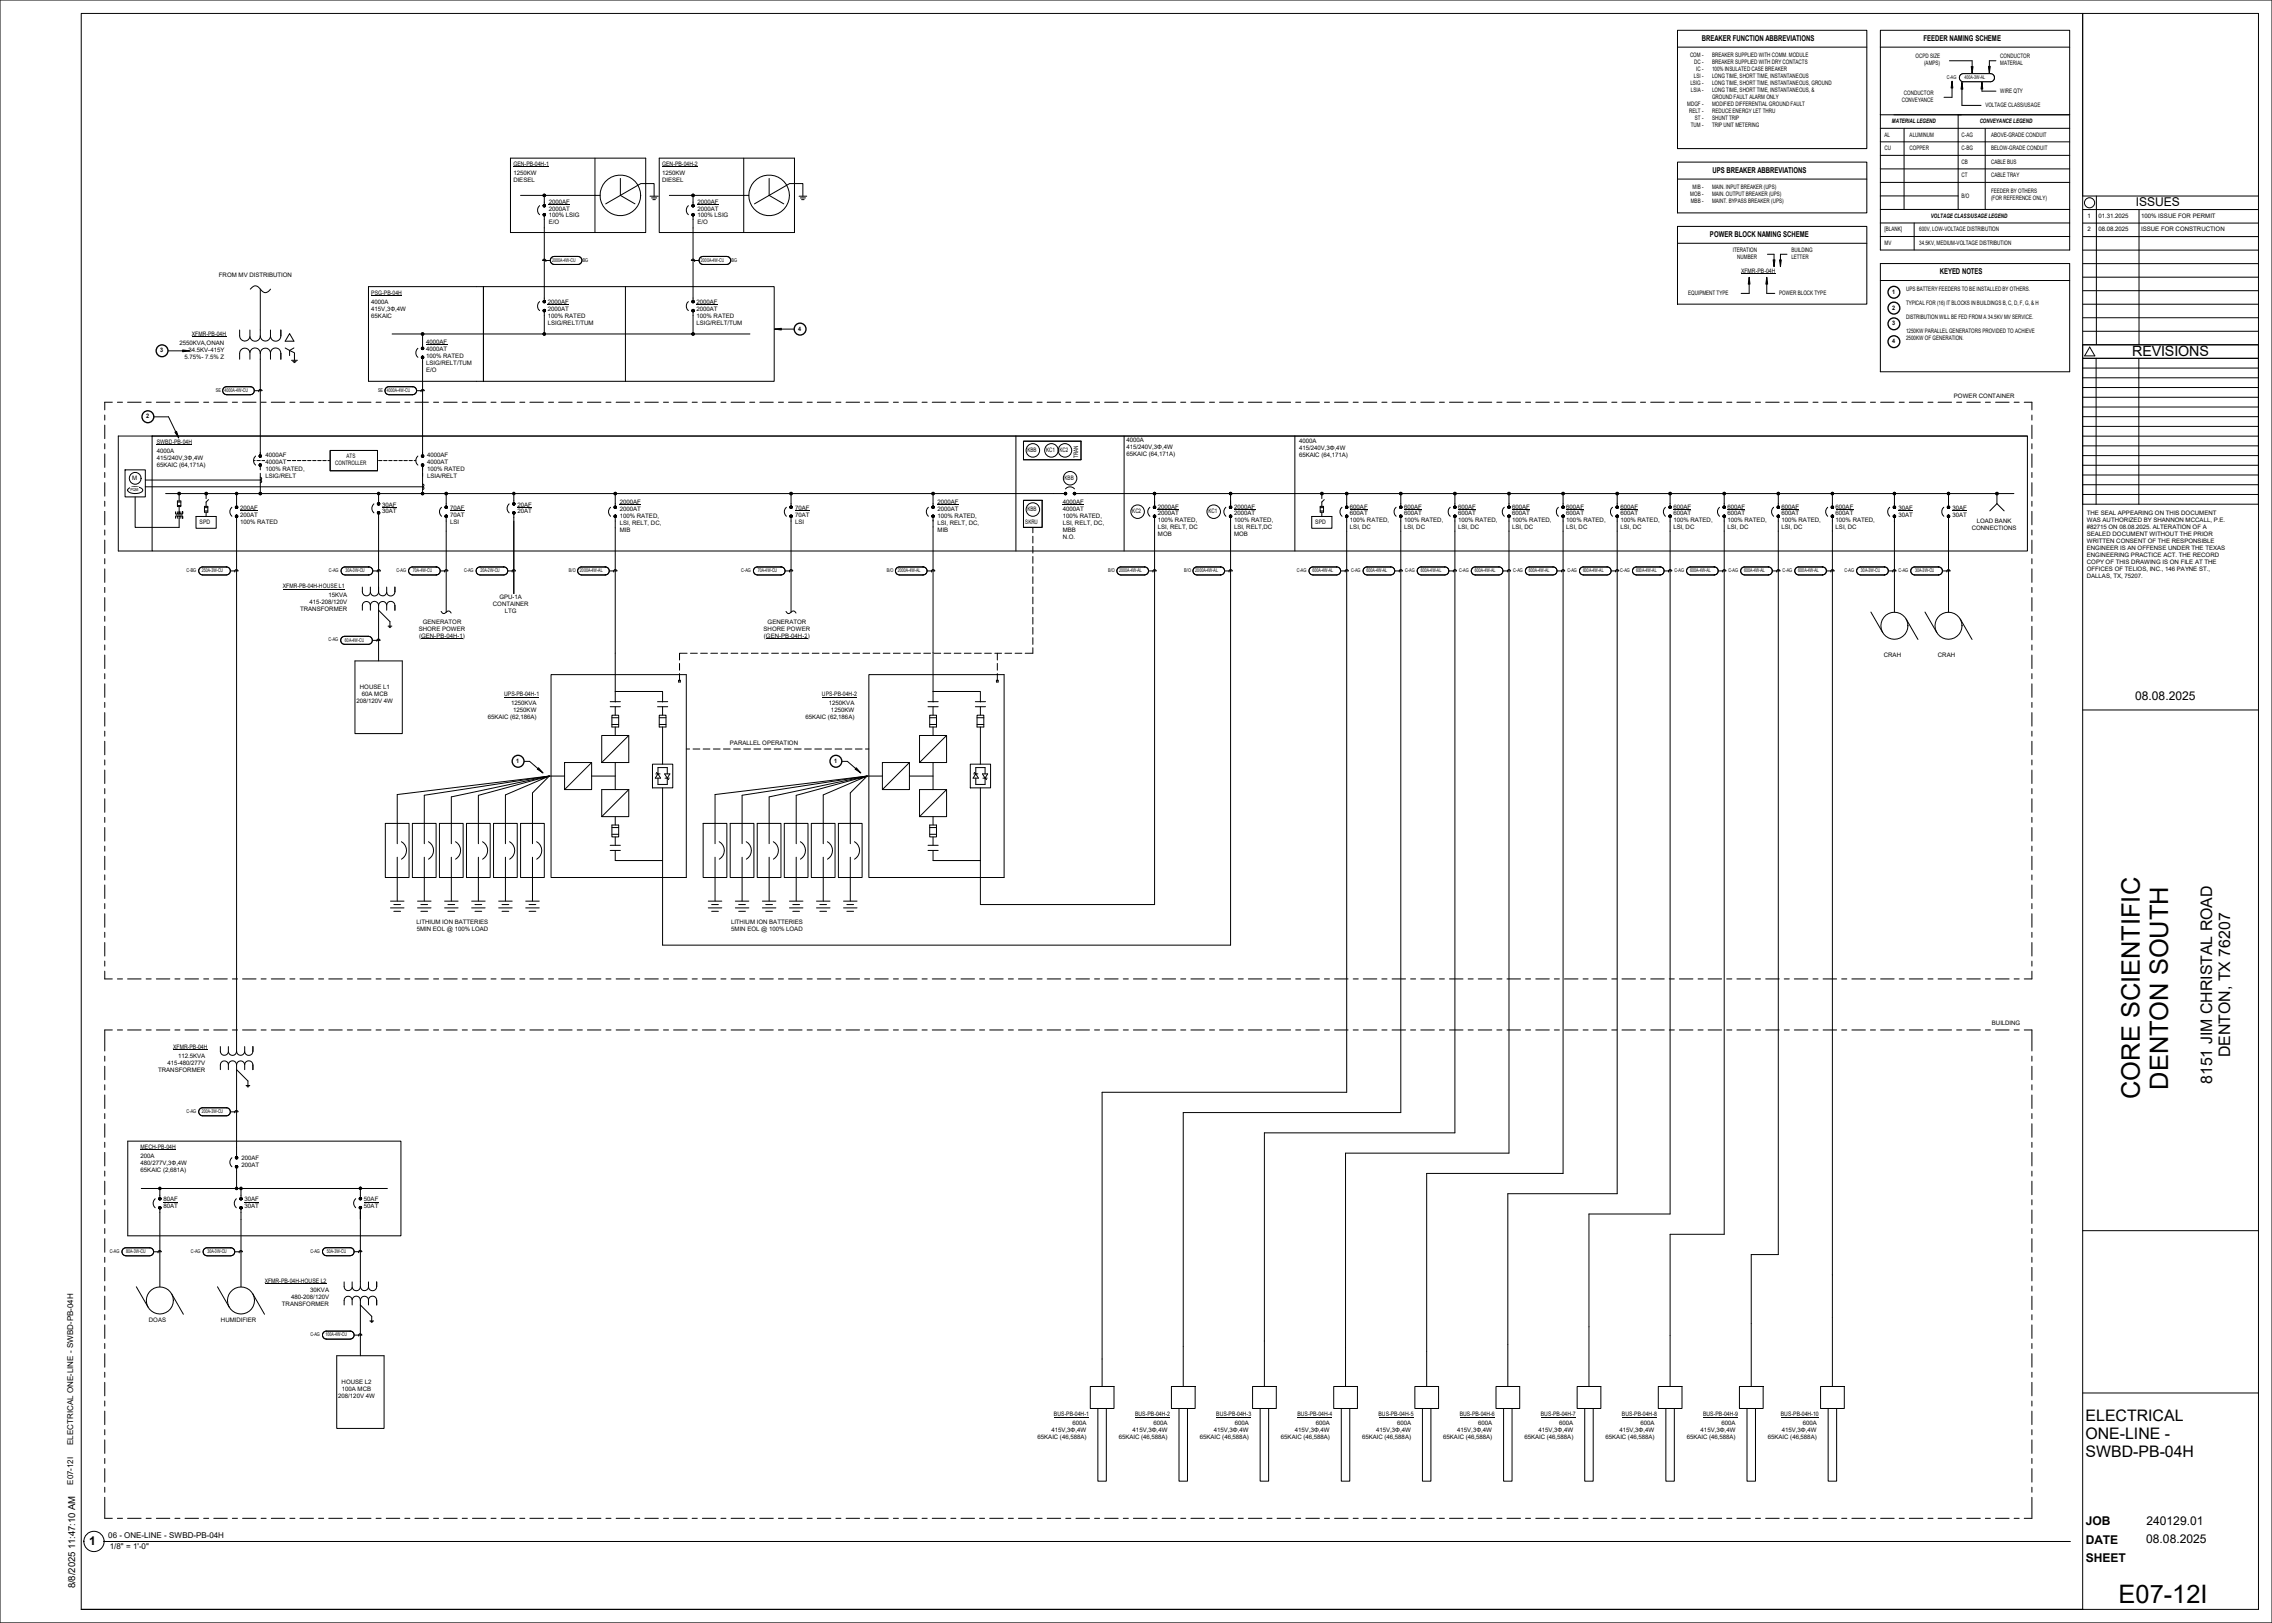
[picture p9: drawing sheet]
<svg xmlns="http://www.w3.org/2000/svg" width="1067mm" height="762mm" viewBox="0 0 1067 762" stroke-linecap="round" stroke-linejoin="round" font-family="sans-serif">
<defs><g id="words">
<g font-size="12">
<text x="1005" y="516" transform="rotate(-90 1005 516)">CORE SCIENTIFIC</text>
<text x="1018" y="512" transform="rotate(-90 1018 512)">DENTON SOUTH</text>
</g>
<text font-size="11.9" x="995" y="752">E07-12I</text>
<g font-size="7.5">
<text x="1047" y="496" transform="rotate(-90 1047 496)">DENTON, TX 76207</text>
<text x="1039" y="509" transform="rotate(-90 1039 509)">8151 JIM CHRISTAL ROAD</text>
<text x="979" y="667">ELECTRICAL</text>
<text x="979" y="676">ONE-LINE -</text>
<text x="979" y="684">SWBD-PB-04H</text>
</g>
<text font-size="6.7" x="1001" y="167">REVISIONS</text>
<g font-size="5.7">
<text x="1003" y="97">ISSUES</text>
<text x="1003" y="329">08.08.2025</text>
<text x="979" y="716">JOB</text>
<text x="1008" y="716">240129.01</text>
<text x="42" y="725">1</text>
<text x="979" y="725">DATE</text>
<text x="1008" y="725">08.08.2025</text>
<text x="979" y="734">SHEET</text>
</g>
<text font-size="4.5" x="35" y="746" transform="rotate(-90 35 746)">8/8/2025 11:47:10 AM</text>
<g font-size="3.8">
<text x="799" y="19">BREAKER FUNCTION ABBREVIATIONS</text>
<text x="903" y="19">FEEDER NAMING SCHEME</text>
<text x="804" y="81">UPS BREAKER ABBREVIATIONS</text>
<text x="803" y="111">POWER BLOCK NAMING SCHEME</text>
<text x="911" y="129">KEYED NOTES</text>
<text x="34" y="633" transform="rotate(-90 34 633)">SWBD-PB-04H</text>
<text x="34" y="678" transform="rotate(-90 34 678)">ELECTRICAL ONE-LINE -</text>
<text x="34" y="697" transform="rotate(-90 34 697)">E07-12I</text>
<text x="51" y="722">06 - ONE-LINE - SWBD-PB-04H</text>
<text x="52" y="727">1/8&quot; = 1'-0&quot;</text>
</g>
<g font-size="2.9">
<text x="794" y="27">COM -</text>
<text x="804" y="27">BREAKER SUPPLIED WITH COMM. MODULE</text>
<text x="899" y="27">OCPD SIZE</text>
<text x="939" y="27">CONDUCTOR</text>
<text x="795" y="30">DC -</text>
<text x="796" y="33">IC -</text>
<text x="804" y="30">BREAKER SUPPLIED WITH DRY CONTACTS</text>
<text x="804" y="33">100% INSULATED CASE BREAKER</text>
<text x="903" y="31">(AMPS)</text>
<text x="939" y="31">MATERIAL</text>
<text x="794" y="40">LSIG -</text>
<text x="795" y="37">LSI -</text>
<text x="804" y="37">LONG TIME, SHORT TIME, INSTANTANEOUS</text>
<text x="804" y="40">LONG TIME, SHORT TIME, INSTANTANEOUS, GROUND</text>
<text x="794" y="43">LSIA -</text>
<text x="804" y="43">LONG TIME, SHORT TIME, INSTANTANEOUS, &amp;</text>
<text x="804" y="46">GROUND FAULT ALARM ONLY</text>
<text x="893" y="48">CONVEYANCE</text>
<text x="894" y="44">CONDUCTOR</text>
<text x="939" y="43">WIRE QTY</text>
<text x="792" y="50">MDGF -</text>
<text x="793" y="53">RELT -</text>
<text x="804" y="50">MODIFIED DIFFERENTIAL GROUND FAULT</text>
<text x="804" y="53">REDUCE ENERGY LET THRU</text>
<text x="932" y="50">VOLTAGE CLASS/USAGE</text>
<text x="794" y="59">TUM -</text>
<text x="796" y="56">ST -</text>
<text x="804" y="56">SHUNT TRIP</text>
<text x="804" y="59">TRIP UNIT METERING</text>
<text x="888" y="58">MATERIAL LEGEND</text>
<text x="930" y="58">CONVEYANCE LEGEND</text>
<text x="885" y="64">AL</text>
<text x="897" y="64">ALUMINUM</text>
<text x="921" y="64">C-AG</text>
<text x="935" y="64">ABOVE-GRADE CONDUIT</text>
<text x="885" y="70">CU</text>
<text x="897" y="70">COPPER</text>
<text x="921" y="71">C-BG</text>
<text x="935" y="71">BELOW-GRADE CONDUIT</text>
<text x="241" y="78">GEN-</text>
<text x="247" y="78">PB-</text>
<text x="251" y="78">04H-</text>
<text x="256" y="78">1</text>
<text x="311" y="78">GEN-</text>
<text x="317" y="78">PB-</text>
<text x="321" y="78">04H-</text>
<text x="326" y="78">2</text>
<text x="921" y="77">CB</text>
<text x="935" y="77">CABLE BUS</text>
<text x="241" y="82">1250KW</text>
<text x="311" y="82">1250KW</text>
<text x="921" y="83">CT</text>
<text x="935" y="83">CABLE TRAY</text>
<text x="241" y="85">DIESEL</text>
<text x="311" y="85">DIESEL</text>
<text x="795" y="89">MIB -</text>
<text x="804" y="89">MAIN. INPUT BREAKER (UPS)</text>
<text x="258" y="96">2000AF</text>
<text x="328" y="96">2000AF</text>
<text x="794" y="92">MOB -</text>
<text x="794" y="95">MBB -</text>
<text x="804" y="92">MAIN. OUTPUT BREAKER (UPS)</text>
<text x="804" y="95">MAINT. BYPASS BREAKER (UPS)</text>
<text x="921" y="93">B/O</text>
<text x="935" y="91">FEEDER BY OTHERS</text>
<text x="935" y="94">(FOR REFERENCE ONLY)</text>
<text x="258" y="99">2000AT</text>
<text x="328" y="99">2000AT</text>
<text x="258" y="102">100% LSIG</text>
<text x="258" y="105">E/O</text>
<text x="328" y="102">100% LSIG</text>
<text x="328" y="105">E/O</text>
<text x="907" y="102">VOLTAGE CLASS/USAGE LEGEND</text>
<text x="980" y="102">1</text>
<text x="985" y="102">01.31.2025</text>
<text x="1005" y="102">100% ISSUE FOR PERMIT</text>
<text x="885" y="109">[BLANK]</text>
<text x="901" y="109">600V, LOW-VOLTAGE DISTRIBUTION</text>
<text x="980" y="109">2</text>
<text x="985" y="109">08.08.2025</text>
<text x="1005" y="109">ISSUE FOR CONSTRUCTION</text>
<text x="814" y="118">ITERATION</text>
<text x="841" y="118">BUILDING</text>
<text x="885" y="115">MV</text>
<text x="901" y="115">34.5KV, MEDIUM-VOLTAGE DISTRIBUTION</text>
<text x="816" y="121">NUMBER</text>
<text x="841" y="121">LETTER</text>
<text x="103" y="130">FROM MV DISTRIBUTION</text>
<text x="818" y="128">XFMR-</text>
<text x="825" y="128">PB-</text>
<text x="829" y="128">04H</text>
<text x="888" y="138">1</text>
<text x="895" y="137">UPS BATTERY FEEDERS TO BE INSTALLED BY OTHERS.</text>
<text x="174" y="138">PSG-</text>
<text x="174" y="143">4000A</text>
<text x="180" y="138">PB-</text>
<text x="184" y="138">04H</text>
<text x="257" y="143">2000AF</text>
<text x="327" y="143">2000AF</text>
<text x="793" y="138">EQUIPMENT TYPE</text>
<text x="835" y="138">POWER BLOCK TYPE</text>
<text x="895" y="143">TYPICAL FOR (16) IT BLOCKS IN BUILDINGS B, C, D, F, G, &amp; H</text>
<text x="174" y="146">415V,3Φ,4W</text>
<text x="174" y="149">65KAIC</text>
<text x="257" y="146">2000AT</text>
<text x="257" y="149">100% RATED</text>
<text x="327" y="146">2000AT</text>
<text x="327" y="149">100% RATED</text>
<text x="888" y="145">2</text>
<text x="895" y="150">DISTRIBUTION WILL BE FED FROM A 34.5KV MV SERVICE.</text>
<text x="257" y="152">LSIG/RELT/TUM</text>
<text x="327" y="152">LSIG/RELT/TUM</text>
<text x="375" y="155">4</text>
<text x="888" y="153">3</text>
<text x="84" y="162">2550KVA,ONAN</text>
<text x="90" y="158">XFMR-</text>
<text x="98" y="158">PB-</text>
<text x="102" y="158">04H</text>
<text x="200" y="162">4000AF</text>
<text x="888" y="161">4</text>
<text x="895" y="156">1250KW PARALLEL GENERATORS PROVIDED TO ACHIEVE</text>
<text x="895" y="160">2500KW OF GENERATION.</text>
<text x="75" y="165">3</text>
<text x="89" y="165">34.5KV-415Y</text>
<text x="200" y="165">4000AT</text>
<text x="87" y="168">5.75%-</text>
<text x="96" y="168">7.5% Z</text>
<text x="200" y="168">100% RATED</text>
<text x="200" y="171">LSIG/RELT/TUM</text>
<text x="200" y="175">E/O</text>
<text x="917" y="187">POWER CONTAINER</text>
<text x="69" y="196">2</text>
<text x="74" y="208">SWBD-</text>
<text x="82" y="208">PB-</text>
<text x="86" y="208">04H</text>
<text x="529" y="208">4000A</text>
<text x="610" y="208">4000A</text>
<text x="74" y="213">4000A</text>
<text x="74" y="216">415/240V,3Φ,4W</text>
<text x="125" y="215">4000AF</text>
<text x="163" y="215">ATS</text>
<text x="201" y="215">4000AF</text>
<text x="482" y="212">KBB</text>
<text x="491" y="212">KC1</text>
<text x="498" y="212">KC2</text>
<text x="506" y="215" transform="rotate(-90 506 215)">TRAN</text>
<text x="529" y="211">415/240V,3Φ,4W</text>
<text x="529" y="214">65KAIC (64,171A)</text>
<text x="610" y="211">415/240V,3Φ,4W</text>
<text x="610" y="215">65KAIC (64,171A)</text>
<text x="74" y="219">65KAIC (64,171A)</text>
<text x="125" y="218">4000AT</text>
<text x="125" y="221">100% RATED,</text>
<text x="157" y="218">CONTROLLER</text>
<text x="201" y="218">4000AT</text>
<text x="201" y="221">100% RATED</text>
<text x="62" y="225">M</text>
<text x="125" y="224">LSIG/RELT</text>
<text x="201" y="224">LSIA/RELT</text>
<text x="500" y="225">KBB</text>
<text x="113" y="239">200AF</text>
<text x="179" y="238">30AF</text>
<text x="211" y="239">70AF</text>
<text x="243" y="238">20AF</text>
<text x="291" y="237">2000AF</text>
<text x="291" y="240">2000AT</text>
<text x="373" y="239">70AF</text>
<text x="440" y="237">2000AF</text>
<text x="440" y="240">2000AT</text>
<text x="482" y="240">KBB</text>
<text x="499" y="237">4000AF</text>
<text x="499" y="240">4000AT</text>
<text x="544" y="239">2000AF</text>
<text x="579" y="239">2000AF</text>
<text x="634" y="239">600AF</text>
<text x="659" y="239">600AF</text>
<text x="685" y="239">600AF</text>
<text x="710" y="239">600AF</text>
<text x="735" y="239">600AF</text>
<text x="761" y="239">600AF</text>
<text x="786" y="239">600AF</text>
<text x="811" y="239">600AF</text>
<text x="837" y="239">600AF</text>
<text x="862" y="239">600AF</text>
<text x="891" y="239">30AF</text>
<text x="917" y="239">30AF</text>
<text x="94" y="246">SPD</text>
<text x="113" y="243">200AT</text>
<text x="113" y="246">100% RATED</text>
<text x="179" y="241">30AT</text>
<text x="211" y="243">70AT</text>
<text x="211" y="246">LSI</text>
<text x="243" y="241">20AT</text>
<text x="291" y="243">100% RATED,</text>
<text x="373" y="243">70AT</text>
<text x="373" y="246">LSI</text>
<text x="440" y="243">100% RATED,</text>
<text x="481" y="246">SKRU</text>
<text x="499" y="243">100% RATED,</text>
<text x="532" y="241">KC2</text>
<text x="544" y="242">2000AT</text>
<text x="544" y="245">100% RATED,</text>
<text x="567" y="241">KC1</text>
<text x="579" y="242">2000AT</text>
<text x="579" y="245">100% RATED,</text>
<text x="618" y="246">SPD</text>
<text x="634" y="242">600AT</text>
<text x="634" y="245">100% RATED,</text>
<text x="659" y="242">600AT</text>
<text x="659" y="245">100% RATED,</text>
<text x="685" y="242">600AT</text>
<text x="685" y="245">100% RATED,</text>
<text x="710" y="242">600AT</text>
<text x="710" y="245">100% RATED,</text>
<text x="735" y="242">600AT</text>
<text x="735" y="245">100% RATED,</text>
<text x="761" y="242">600AT</text>
<text x="761" y="245">100% RATED,</text>
<text x="786" y="242">600AT</text>
<text x="786" y="245">100% RATED,</text>
<text x="811" y="242">600AT</text>
<text x="811" y="245">100% RATED,</text>
<text x="837" y="242">600AT</text>
<text x="837" y="245">100% RATED,</text>
<text x="862" y="242">600AT</text>
<text x="862" y="245">100% RATED,</text>
<text x="891" y="243">30AT</text>
<text x="917" y="243">30AT</text>
<text x="928" y="246">LOAD BANK</text>
<text x="980" y="242">THE SEAL APPEARING ON THIS DOCUMENT</text>
<text x="980" y="245">WAS AUTHORIZED BY SHANNON MCCALL, P.E.</text>
<text x="291" y="246">LSI, RELT, DC,</text>
<text x="291" y="250">MIB</text>
<text x="440" y="246">LSI, RELT, DC,</text>
<text x="440" y="250">MIB</text>
<text x="499" y="246">LSI, RELT, DC,</text>
<text x="499" y="250">MBB</text>
<text x="544" y="249">LSI, RELT, DC</text>
<text x="544" y="252">MOB</text>
<text x="579" y="249">LSI, RELT,DC</text>
<text x="579" y="252">MOB</text>
<text x="634" y="249">LSI, DC</text>
<text x="659" y="249">LSI, DC</text>
<text x="685" y="249">LSI, DC</text>
<text x="710" y="249">LSI, DC</text>
<text x="735" y="249">LSI, DC</text>
<text x="761" y="249">LSI, DC</text>
<text x="786" y="249">LSI, DC</text>
<text x="811" y="249">LSI, DC</text>
<text x="837" y="249">LSI, DC</text>
<text x="862" y="249">LSI, DC</text>
<text x="926" y="249">CONNECTIONS</text>
<text x="980" y="248">#82715 ON 08.08.2025. ALTERATION OF A</text>
<text x="980" y="252">SEALED DOCUMENT WITHOUT THE PRIOR</text>
<text x="499" y="253">N.O.</text>
<text x="980" y="255">WRITTEN CONSENT OF THE RESPONSIBLE</text>
<text x="980" y="258">ENGINEER IS AN OFFENSE UNDER THE TEXAS</text>
<text x="980" y="261">ENGINEERING PRACTICE ACT. THE RECORD</text>
<text x="980" y="265">COPY OF THIS DRAWING IS ON FILE AT THE</text>
<text x="980" y="268">OFFICES OF TELIOS, INC., 146 PAYNE ST.,</text>
<text x="980" y="271">DALLAS, TX, 75207.</text>
<text x="133" y="276">XFMR-</text>
<text x="141" y="276">PB-</text>
<text x="145" y="276">04H-</text>
<text x="150" y="276">HOUSE L1</text>
<text x="154" y="280">15KVA</text>
<text x="234" y="281">GPU-1A</text>
<text x="141" y="287">TRANSFORMER</text>
<text x="145" y="284">415-208/120V</text>
<text x="231" y="285">CONTAINER</text>
<text x="237" y="288">LTG</text>
<text x="199" y="293">GENERATOR</text>
<text x="360" y="293">GENERATOR</text>
<text x="197" y="296">SHORE POWER</text>
<text x="197" y="299">(GEN-PB-04H-1)</text>
<text x="359" y="296">SHORE POWER</text>
<text x="359" y="299">(GEN-PB-04H-2)</text>
<text x="885" y="308">CRAH</text>
<text x="910" y="308">CRAH</text>
<text x="169" y="323">HOUSE L1</text>
<text x="167" y="330">208/120V 4W</text>
<text x="170" y="327">60A MCB</text>
<text x="237" y="327">UPS-</text>
<text x="243" y="327">PB-</text>
<text x="247" y="327">04H-</text>
<text x="252" y="327">1</text>
<text x="386" y="327">UPS-</text>
<text x="392" y="327">PB-</text>
<text x="396" y="327">04H-</text>
<text x="401" y="327">2</text>
<text x="240" y="331">1250KVA</text>
<text x="241" y="334">1250KW</text>
<text x="389" y="331">1250KVA</text>
<text x="390" y="334">1250KW</text>
<text x="229" y="338">65KAIC (62,186A)</text>
<text x="378" y="338">65KAIC (62,186A)</text>
<text x="343" y="350">PARALLEL OPERATION</text>
<text x="242" y="358">1</text>
<text x="392" y="358">1</text>
<text x="196" y="434">LITHIUM ION BATTERIES</text>
<text x="196" y="437">5MIN EOL @ 100% LOAD</text>
<text x="343" y="434">LITHIUM ION BATTERIES</text>
<text x="343" y="437">5MIN EOL @ 100% LOAD</text>
<text x="935" y="481">BUILDING</text>
<text x="81" y="492">XFMR-</text>
<text x="84" y="497">112.5KVA</text>
<text x="89" y="492">PB-</text>
<text x="93" y="492">04H</text>
<text x="74" y="503">TRANSFORMER</text>
<text x="79" y="500">415-480/277V</text>
<text x="66" y="539">MECH-</text>
<text x="74" y="539">PB-</text>
<text x="78" y="539">04H</text>
<text x="66" y="544">200A</text>
<text x="113" y="545">200AF</text>
<text x="66" y="547">480/277V,3Φ,4W</text>
<text x="66" y="550">65KAIC (2,681A)</text>
<text x="113" y="548">200AT</text>
<text x="77" y="564">80AF</text>
<text x="77" y="567">80AT</text>
<text x="115" y="564">30AF</text>
<text x="115" y="567">30AT</text>
<text x="171" y="564">50AF</text>
<text x="171" y="567">50AT</text>
<text x="124" y="602">XFMR-</text>
<text x="132" y="602">PB-</text>
<text x="136" y="602">04H-</text>
<text x="141" y="602">HOUSE L2</text>
<text x="137" y="610">480-208/120V</text>
<text x="146" y="607">30KVA</text>
<text x="132" y="613">TRANSFORMER</text>
<text x="70" y="621">DOAS</text>
<text x="104" y="621">HUMIDIFIER</text>
<text x="160" y="650">HOUSE L2</text>
<text x="161" y="653">100A MCB</text>
<text x="159" y="656">208/120V 4W</text>
<text x="495" y="665">BUS-</text>
<text x="501" y="665">PB-</text>
<text x="505" y="665">04H-</text>
<text x="510" y="665">1</text>
<text x="533" y="665">BUS-</text>
<text x="539" y="665">PB-</text>
<text x="543" y="665">04H-</text>
<text x="548" y="665">2</text>
<text x="571" y="665">BUS-</text>
<text x="577" y="665">PB-</text>
<text x="581" y="665">04H-</text>
<text x="586" y="665">3</text>
<text x="609" y="665">BUS-</text>
<text x="615" y="665">PB-</text>
<text x="619" y="665">04H-</text>
<text x="624" y="665">4</text>
<text x="647" y="665">BUS-</text>
<text x="653" y="665">PB-</text>
<text x="657" y="665">04H-</text>
<text x="662" y="665">5</text>
<text x="685" y="665">BUS-</text>
<text x="691" y="665">PB-</text>
<text x="695" y="665">04H-</text>
<text x="700" y="665">6</text>
<text x="723" y="665">BUS-</text>
<text x="729" y="665">PB-</text>
<text x="733" y="665">04H-</text>
<text x="739" y="665">7</text>
<text x="762" y="665">BUS-</text>
<text x="767" y="665">PB-</text>
<text x="771" y="665">04H-</text>
<text x="777" y="665">8</text>
<text x="800" y="665">BUS-</text>
<text x="805" y="665">PB-</text>
<text x="810" y="665">04H-</text>
<text x="815" y="665">9</text>
<text x="836" y="665">BUS-</text>
<text x="842" y="665">PB-</text>
<text x="846" y="665">04H-</text>
<text x="851" y="665">10</text>
<text x="504" y="669">600A</text>
<text x="542" y="669">600A</text>
<text x="580" y="669">600A</text>
<text x="618" y="669">600A</text>
<text x="656" y="669">600A</text>
<text x="694" y="669">600A</text>
<text x="732" y="669">600A</text>
<text x="770" y="669">600A</text>
<text x="808" y="669">600A</text>
<text x="846" y="669">600A</text>
<text x="487" y="676">65KAIC (46,588A)</text>
<text x="494" y="672">415V,3Φ,4W</text>
<text x="525" y="676">65KAIC (46,588A)</text>
<text x="532" y="672">415V,3Φ,4W</text>
<text x="563" y="676">65KAIC (46,588A)</text>
<text x="570" y="672">415V,3Φ,4W</text>
<text x="601" y="676">65KAIC (46,588A)</text>
<text x="608" y="672">415V,3Φ,4W</text>
<text x="640" y="676">65KAIC (46,588A)</text>
<text x="646" y="672">415V,3Φ,4W</text>
<text x="678" y="676">65KAIC (46,588A)</text>
<text x="684" y="672">415V,3Φ,4W</text>
<text x="716" y="676">65KAIC (46,588A)</text>
<text x="722" y="672">415V,3Φ,4W</text>
<text x="754" y="676">65KAIC (46,588A)</text>
<text x="760" y="672">415V,3Φ,4W</text>
<text x="792" y="676">65KAIC (46,588A)</text>
<text x="799" y="672">415V,3Φ,4W</text>
<text x="830" y="676">65KAIC (46,588A)</text>
<text x="837" y="672">415V,3Φ,4W</text>
</g>
<g font-size="2.4">
<text x="914" y="37">C-AG</text>
<text x="922" y="37">400A-3W-AL</text>
<text x="259" y="123">2000A-4W-CU</text>
<text x="274" y="123">BG</text>
<text x="329" y="123">2000A-4W-CU</text>
<text x="343" y="123">BG</text>
<text x="101" y="184">SE</text>
<text x="105" y="184">4000A-4W-CU</text>
<text x="178" y="184">SE</text>
<text x="182" y="184">4000A-4W-CU</text>
<text x="88" y="269">C-BG</text>
<text x="95" y="269">250A-3W-CU</text>
<text x="154" y="269">C-AG</text>
<text x="162" y="269">30A-3W-CU</text>
<text x="186" y="269">C-AG</text>
<text x="194" y="269">70A-4W-CU</text>
<text x="218" y="269">C-AG</text>
<text x="226" y="269">20A-2W-CU</text>
<text x="267" y="269">B/O</text>
<text x="272" y="269">2000A-4W-AL</text>
<text x="348" y="269">C-AG</text>
<text x="356" y="269">70A-4W-CU</text>
<text x="416" y="269">B/O</text>
<text x="422" y="269">2000A-4W-AL</text>
<text x="520" y="269">B/O</text>
<text x="526" y="269">2000A-4W-AL</text>
<text x="556" y="269">B/O</text>
<text x="561" y="269">2000A-4W-AL</text>
<text x="609" y="269">C-AG</text>
<text x="616" y="269">600A-4W-AL</text>
<text x="634" y="269">C-AG</text>
<text x="642" y="269">600A-4W-AL</text>
<text x="660" y="269">C-AG</text>
<text x="667" y="269">600A-4W-AL</text>
<text x="685" y="269">C-AG</text>
<text x="692" y="269">600A-4W-AL</text>
<text x="711" y="269">C-AG</text>
<text x="718" y="269">600A-4W-AL</text>
<text x="736" y="269">C-AG</text>
<text x="743" y="269">600A-4W-AL</text>
<text x="761" y="269">C-AG</text>
<text x="768" y="269">600A-4W-AL</text>
<text x="786" y="269">C-AG</text>
<text x="794" y="269">600A-4W-AL</text>
<text x="812" y="269">C-AG</text>
<text x="819" y="269">600A-4W-AL</text>
<text x="837" y="269">C-AG</text>
<text x="844" y="269">600A-4W-AL</text>
<text x="866" y="269">C-AG</text>
<text x="874" y="269">30A-3W-CU</text>
<text x="891" y="269">C-AG</text>
<text x="899" y="269">30A-3W-CU</text>
<text x="154" y="301">C-AG</text>
<text x="162" y="301">60A-4W-CU</text>
<text x="88" y="523">C-AG</text>
<text x="95" y="523">200A-3W-CU</text>
<text x="52" y="588">C-AG</text>
<text x="59" y="588">80A-3W-CU</text>
<text x="90" y="588">C-AG</text>
<text x="97" y="588">30A-3W-CU</text>
<text x="146" y="588">C-AG</text>
<text x="153" y="588">50A-3W-CU</text>
<text x="146" y="627">C-AG</text>
<text x="153" y="627">100A-4W-CU</text>
</g>
<text font-size="2" x="61" y="231">PQM</text>
</g></defs>
<g fill="#000">
<path d="M255 91h1v1h-1zM255 96h1v1h-1zM325 91h1v1h-1zM325 96h1v1h-1zM255 100h1v1h-1zM325 100h1v1h-1zM198 156h1v1h-1zM255 156h1v1h-1zM255 145h1v1h-1zM255 141h1v1h-1zM325 156h1v1h-1zM325 145h1v1h-1z"/>
<path d="M325 141h1v1h-1zM198 167h1v1h-1zM198 163h1v1h-1zM122 218h1v1h-1zM122 214h1v1h-1zM198 218h1v1h-1zM198 214h1v1h-1zM84 231h1v1h-1zM96 231h1v1h-1zM110 238h2v1h-2zM110 231h2v1h-2zM122 231h1v1h-1z"/>
<path d="M177 236h1v1h-1zM177 231h1v1h-1zM198 231h1v1h-1zM209 238h1v1h-1zM209 231h1v1h-1zM241 236h1v1h-1zM241 231h1v1h-1zM288 238h1v1h-1zM288 231h1v1h-1zM371 238h1v1h-1zM371 231h1v1h-1zM438 238h1v1h-1z"/>
<path d="M438 231h1v1h-1zM500 231h1v1h-1zM504 231h1v1h-1zM542 238h1v1h-1zM542 231h1v1h-1zM577 238h1v1h-1zM577 231h1v1h-1zM620 231h1v1h-1zM632 238h1v1h-1zM632 231h1v1h-1zM657 238h1v1h-1zM657 231h1v1h-1z"/>
<path d="M683 238h1v1h-1zM683 231h1v1h-1zM708 238h1v1h-1zM708 231h1v1h-1zM733 238h2v1h-2zM733 231h2v1h-2zM759 238h1v1h-1zM759 231h1v1h-1zM784 238h1v1h-1zM784 231h1v1h-1zM809 238h1v1h-1zM809 231h1v1h-1z"/>
<path d="M834 238h2v1h-2zM834 231h2v1h-2zM860 238h1v1h-1zM860 231h1v1h-1zM889 238h1v1h-1zM889 231h1v1h-1zM914 238h2v1h-2zM914 231h2v1h-2zM937 231h1v1h-1zM110 242h2v1h-2zM177 240h1v1h-1zM209 242h1v1h-1z"/>
<path d="M241 240h1v1h-1zM288 242h1v1h-1zM371 242h1v1h-1zM438 242h1v1h-1zM542 242h1v1h-1zM577 242h1v1h-1zM632 242h1v1h-1zM657 242h1v1h-1zM683 242h1v1h-1zM708 242h1v1h-1zM733 242h2v1h-2zM759 242h1v1h-1z"/>
<path d="M784 242h1v1h-1zM809 242h1v1h-1zM834 242h2v1h-2zM860 242h1v1h-1zM889 242h1v1h-1zM914 242h2v1h-2zM74 557h2v2h-2zM110 557h2v2h-2zM110 547h2v1h-2zM110 543h2v1h-2zM113 557h1v2h-1zM169 557h1v2h-1z"/>
<path d="M74 566h2v2h-2zM74 562h2v1h-2zM113 566h1v2h-1zM113 562h1v1h-1zM169 566h1v2h-1zM169 562h1v1h-1z"/>
</g>
<g fill="none" stroke="#000" stroke-width=".47">
<path d="M788 14h89v56h-89zM883 14h89v40h-89zM788 22h89M883 22h89M883 54v63h89v-63h-83M919 54v44M240 74h63v35h-63zM279 74v35M310 74h63v35h-63zM349 74v35M788 76h89v24h-89zM883 73h89"/>
<path d="M883 60h89M883 67h89M883 79h89M894 60v38M932 60v38M244 92h38M253 97a2.8 2.8 0 0 0 0 4M256 92v4M291 92l10-6h6v6M291 84v8M291 92l7 4M291 92l-7 4"/>
<path d="M305 92h4M306 93h2M307 94h1M314 92h38M323 97a2.8 2.8 0 0 0 0 4M325 92v4M361 92l10-6h6v6M361 84v8M361 92l7 4M361 92l-7 4M375 92h4M376 93h2"/>
<path d="M376 94h2M788 84h89M883 98h89M883 86h89M883 92h36M256 101v40M325 101v40M788 106h89v37h-89zM788 114h89M883 105h89M883 111h89M899 105v12"/>
<path d="M118 136a3 3 0 0 1 3-2 3 3 0 0 1 2 3h2l2-1M122 136v22M294 135h-121v44h121M294 135h70v44h-70M294 135v44M883 124h89v51h-89zM883 132h89M113 155v3a2.4 2.4 0 0 0 2 2 2.4 2.4 0 0 0 2-2M117 155v3a2.4 2.4 0 0 0 3 2 2.4 2.4 0 0 0 2-2M122 158a2.4 2.4 0 0 0 2 2 2.4 2.4 0 0 0 3-2M127 155v3M132 155v3a2.4 2.4 0 0 1-2 2 2.4 2.4 0 0 1-3-2"/>
<path d="M136 157l2 3h-4zM184 157h168M198 157v6M253 142a2.8 2.8 0 0 0 0 4M256 146v11M323 142a2.8 2.8 0 0 0 0 4M325 146v11M117 165a2.4 2.4 0 0 0-2-2 2.4 2.4 0 0 0-2 3v3M122 166a2.4 2.4 0 0 0-2-3 2.4 2.4 0 0 0-3 2v4M122 166v48M127 165a2.4 2.4 0 0 1 3-2 2.4 2.4 0 0 1 2 3v3M127 165a2.4 2.4 0 0 0-3-2 2.4 2.4 0 0 0-2 3"/>
<path d="M127 165v4M134 163l2 2M136 165l2 1v3M136 165v2M137 169h3M137 170h2M138 170h1M138 163l-2 2M196 164a2.8 2.8 0 0 0 0 4M198 168v46M227 179v-44v44M49 195v2"/>
<path d="M49 200v6M53 189h-4v3M55 189h3M60 189h6M69 189h2M73 189h7M82 189h2M87 189h6M96 189h2M100 189h7M109 189h3M114 189h6"/>
<path d="M123 189h2M127 189h7M136 189h2M141 189h6M150 189h2M154 189h7M163 189h2M168 189h6M177 189h2M181 189h7M190 189h2M195 189h6"/>
<path d="M204 189h2M208 189h7M217 189h2M222 189h6M231 189h2M235 189h7M244 189h2M249 189h6M258 189h2M262 189h7M271 189h2M276 189h6"/>
<path d="M285 189h2M289 189h7M298 189h2M303 189h6M312 189h2M316 189h7M325 189h2M330 189h6M338 189h3M343 189h7M352 189h2M357 189h6"/>
<path d="M366 189h2M370 189h7M379 189h2M384 189h6M392 189h3M397 189h7M406 189h2M411 189h6M419 189h3M424 189h7M433 189h2M438 189h6"/>
<path d="M446 189h3M451 189h7M460 189h2M465 189h6M473 189h3M478 189h7M487 189h2M492 189h6M500 189h3M505 189h7M514 189h2M519 189h6"/>
<path d="M527 189h3M532 189h7M541 189h2M546 189h6M554 189h3M559 189h7M568 189h2M573 189h6M581 189h3M586 189h6M595 189h2M600 189h6"/>
<path d="M608 189h3M613 189h7M622 189h2M627 189h6M635 189h3M640 189h6M649 189h2M654 189h6M662 189h3M667 189h6M676 189h2M681 189h6"/>
<path d="M689 189h3M694 189h6M703 189h2M708 189h6M716 189h3M721 189h6M730 189h2M735 189h6M743 189h3M748 189h6M757 189h2M762 189h6"/>
<path d="M770 189h3M775 189h6M784 189h2M789 189h6M797 189h3M802 189h6M811 189h2M816 189h6M824 189h3M829 189h6M838 189h2M843 189h6"/>
<path d="M851 189h3M856 189h6M865 189h2M870 189h6M878 189h3M883 189h6M892 189h2M896 189h7M905 189h3M910 189h6M919 189h2M924 189h6"/>
<path d="M932 189h3M937 189h6M946 189h2M950 189h4v3M954 195v2M954 200v6M49 208v3M49 213v6M71 205h881v54h-881zM119 216h1M120 214a2.8 2.8 0 0 0 0 4M121 216h1"/>
<path d="M122 219v2M123 216h2M125 216h2M128 216h1M130 216h2M133 216h1M135 216h1M137 216h2M140 216h1M142 216h2M144 216h2M147 216h1"/>
<path d="M149 216h2M152 216h1M154 216h2M156 216h2M159 216h1M161 216h2M163 216h2M166 216h1M168 216h2M171 216h1M173 216h2M175 216h2"/>
<path d="M178 216h1M180 216h2M183 216h1M185 216h1M187 216h2M190 216h1M192 216h2M194 216h1M196 214a2.8 2.8 0 0 0 0 4M198 219v13M477 205v54M528 205v54"/>
<path d="M608 205v54M952 205h-896v54h15M954 208v3M954 213v6M49 222v2M49 227v6M49 235v3M59 221h9v12h-9zM60 230a5 5 0 0 1 7 0 5 5 0 0 1-7 0zM63 233v15h21v-5M68 229h130M78 232h32"/>
<path d="M83 235h2v3h-2zM83 236h2M83 237h2M84 232v3M84 238v3M96 238h2M96 240h2M96 238h2v2h-2zM97 232v2M98 235l-1 1v2M109 238a2.8 2.8 0 0 0 0 4M111 232v6"/>
<path d="M112 232h65M122 224h1l-1 1h-54M122 225l1 1-1 1M122 222v10M176 237a2.8 2.8 0 0 0 0 4M178 232v4M178 232h31M198 227l1 1-1 1M198 229h1l-1 1M207 238a2.8 2.8 0 0 0 0 4M210 232v6M210 232h31"/>
<path d="M239 237a2.8 2.8 0 0 0 0 4M241 232v4M242 232h129M287 238a2.8 2.8 0 0 0 0 4M289 232v6M369 238a2.8 2.8 0 0 0 0 4M371 232v6M372 232h128M436 238a2.8 2.8 0 0 0 0 4M438 232v6M500 230a2.8 2.8 0 0 1 5 0M505 232h115"/>
<path d="M540 238a2.7 2.7 0 0 0 0 4M542 232v6M576 238a2.8 2.8 0 0 0 0 4M578 232v6M621 232h11M630 238a2.8 2.8 0 0 0 0 4M632 232v6M633 232h24M656 238a2.8 2.8 0 0 0 0 4M658 232v6M658 232h25M681 238a2.8 2.8 0 0 0 0 4"/>
<path d="M683 232v6M684 232h24M706 238a2.8 2.8 0 0 0 0 4M709 232v6M709 232h24M732 238a2.8 2.8 0 0 0 0 4M734 232v6M735 232h24M757 238a2.8 2.8 0 0 0 0 4M759 232v6M760 232h24M782 238a2.8 2.8 0 0 0 0 4"/>
<path d="M784 232v6M785 232h24M807 238a2.8 2.8 0 0 0 0 4M810 232v6M810 232h24M833 238a2.8 2.8 0 0 0 0 4M835 232v6M836 232h24M858 238a2.8 2.8 0 0 0 0 4M860 232v6M861 232h28M887 238a2.8 2.8 0 0 0 0 4"/>
<path d="M890 232v6M890 232h24M913 238a2.8 2.8 0 0 0 0 4M915 232v6M916 232h21M938 232v4M938 236l-4 4M938 236l3 4M938 232h8M954 222v2M954 227v6M954 235v3"/>
<path d="M49 240v6M49 249v2M49 254v6M82 240l1 1M83 242l1 1M83 242l-1 1M83 240v1M83 242v1M84 240v1v-1M84 241h1M84 241h-1M85 242h1v1"/>
<path d="M85 242l-1 1M85 240v1M85 242v1M86 240v1v-1M86 241h-1M92 242h10v6h-10zM97 240v2M111 243v251M178 241v37M210 243v44M241 241v39M289 243v87"/>
<path d="M371 243v44M438 243v87M485 248v2M485 252v3M485 256v4M542 243v182h-82v-55M578 243v201h-267v-74M632 243v270h-115v138M658 243v279h-102v129M683 243v289h-89v119M709 243v298h-77v110M734 243v308h-64v100"/>
<path d="M759 243v317h-51v91M784 243v327h-38v81M810 243v337h-26v71M835 243v346h-13v62M860 243v408M890 243v44M915 243v44M954 240v6M954 249v2M954 254v6M49 262v3M49 267v6"/>
<path d="M49 276v2M170 276v2a1.9 1.9 0 0 0 2 2 1.9 1.9 0 0 0 2-2M174 276v2a1.9 1.9 0 0 0 2 2 1.9 1.9 0 0 0 2-2M178 278a1.9 1.9 0 0 0 2 2 1.9 1.9 0 0 0 2-2M182 276v2M185 276v2a1.9 1.9 0 0 1-1 2 1.9 1.9 0 0 1-2-2M485 261v3M485 266v3M485 271v3M485 276v3M954 262v3M954 267v6"/>
<path d="M954 276v2M49 281v6M49 289v3M49 294v6M174 284a1.9 1.9 0 0 0-2-2 1.9 1.9 0 0 0-2 2v3M178 284a1.9 1.9 0 0 0-2-2 1.9 1.9 0 0 0-2 2v3M178 284v26M178 287l5 5v2M182 284a1.9 1.9 0 0 1 2-2 1.9 1.9 0 0 1 1 2v3M182 284a1.9 1.9 0 0 0-2-2 1.9 1.9 0 0 0-2 2M182 284v3M182 294h2"/>
<path d="M183 294h1M183 295h.1M207 287a2.2 2.2 0 0 0 4 0l1 1M369 287a2.2 2.2 0 0 0 4 0l1 1M485 280v4M485 285v3M485 290v3M485 295v3M485 299v4M878 287l6 10M895 291l6 9M904 287l5 10"/>
<path d="M920 291l6 9M954 281v6M954 289v3M954 294v6M49 303v2M49 308v6M49 316v3M167 310h22v34h-22zM259 317h63v95h-63zM319 319v1zM319 311v4M319 316v3"/>
<path d="M323 307h-4v3M324 307h3M329 307h3M334 307h3M338 307h4M343 307h3M348 307h3M353 307h3M358 307h3M362 307h4M367 307h3M372 307h3"/>
<path d="M377 307h3M381 307h4M386 307h3M391 307h3M396 307h3M400 307h4M405 307h3M408 317h63v95h-63zM410 307h3M415 307h3M419 307h4M424 307h3"/>
<path d="M429 307h3M434 307h3M439 307h3M443 307h3M448 307h3M453 307h3M458 307h3M462 307h3M467 307h3M468 319h1v1h-1zM468 307v3M468 311v4"/>
<path d="M468 316v3M472 307h3M477 307h3M485 304v3h-4M954 303v2M954 308v6M954 316v3M49 321v6M49 330v2M49 335v6M287 329h4M287 332h4"/>
<path d="M287 336h3v5h-3zM287 337h3M289 332v4M289 325h22v5M309 329h5M309 332h5M310 336h3v5h-3zM310 337h3M311 332v4M436 329h5M436 332h5M437 336h3v5h-3z"/>
<path d="M437 337h3M438 332v4M438 325h22v5M458 329h5M458 332h5M459 336h3v5h-3zM459 337h3M460 332v4M954 321v6M954 330v2M954 335v6M49 343v3"/>
<path d="M49 348v6M49 357v2M265 358h13v13h-13zM278 358l-13 13M283 345h12v13h-12zM287 340h3M289 341v4M289 358v13M295 345l-12 13M306 359h10v11h-10zM310 340h3M311 341v18"/>
<path d="M322 352h2M325 352h4M330 352h3M335 352h3M340 352h3M344 352h4M349 352h3M354 352h3M359 352h3M364 352h3M368 352h3M373 352h3"/>
<path d="M378 352h3M383 352h3M387 352h3M392 352h3M397 352h3M402 352h3M406 352h2M414 358h13v13h-13zM427 358l-13 13M432 345h12v13h-12zM437 340h3M438 341v4"/>
<path d="M438 358v13M444 345l-12 13M456 359h9v11h-9zM459 340h3M460 341v18M954 343v3M954 348v6M954 357v2M49 362v6M49 370v3M49 375v6M258 364l-8 8v24"/>
<path d="M258 364l-59 9v23M258 364l-46 10v22M258 364l-71 9v23M258 364h7M278 364h11M283 371h12v12h-12zM295 371l-12 12M308 363h2M308 363h1M309 363v-3h4v3M309 365v3h4v-3M309 363l1 2h-2z"/>
<path d="M312 363h3l-2 2zM312 365h2M313 365l1 1M407 364l-8 8v24M407 364h7M407 364l-59 9v23M407 364l-46 10v22M407 364l-71 9v23M427 364h11M432 371h12v12h-12zM444 371l-12 12M457 363h2"/>
<path d="M457 363h1M458 363v-3h5v3M458 365v3h5v-3M458 363l1 2h-2zM461 363h3l-1 2zM462 365h2M463 365v1M954 362v6M954 370v3M954 375v6M49 384v2M49 389v6"/>
<path d="M49 397v3M181 387h11v25h-11zM188 395a5 5 0 0 1 1 8M194 387h11v25h-11zM201 395a5 5 0 0 1 0 8M206 387h11v25h-11zM214 395a5 5 0 0 1 0 8M219 387h11v25h-11zM225 396v-23l33-9-21 9v23M227 395a5 5 0 0 1 0 8M232 387h11v25h-11zM239 395a5 5 0 0 1 0 8"/>
<path d="M244 387h12v25h-12zM252 395a5 5 0 0 1 0 8M287 399h4M287 397h4M287 387h3v6h-3zM287 389h3M287 392h3M289 383v4M289 393v4M289 399v5h22M330 387h11v25h-11zM338 395a5 5 0 0 1 0 8"/>
<path d="M343 387h11v25h-11zM350 395a5 5 0 0 1 0 8M356 387h11v25h-11zM363 395a5 5 0 0 1 0 8M368 387h11v25h-11zM374 396v-23l33-9-20 9v23M376 395a5 5 0 0 1 0 8M381 387h11v25h-11zM388 395a5 5 0 0 1 1 8M394 387h11v25h-11zM401 395a5 5 0 0 1 0 8M436 399h5"/>
<path d="M436 397h5M437 387h3v6h-3zM437 389h3M437 392h3M438 383v4M438 393v4M438 399v5h22M954 384v2M954 389v6M954 397v3M49 402v6M49 411v2"/>
<path d="M49 416v6M187 402v21M199 402v21M212 402v21M225 402v21M237 402v21M250 402v21M336 402v21M348 402v21M361 402v21M374 402v21M387 402v21"/>
<path d="M399 402v21M954 402v6M954 411v2M954 416v6M49 424v3M49 429v6M49 438v2M183 423h7M183 426h7M185 425h3M185 428h3M196 423h6"/>
<path d="M196 426h6M198 425h3M198 428h3M209 423h6M209 426h6M210 425h3M210 428h3M221 423h7M221 426h7M223 425h3M223 428h3M234 423h6"/>
<path d="M234 426h6M236 425h3M236 428h3M247 423h6M247 426h6M248 425h4M248 428h4M333 423h6M333 426h6M334 425h3M334 428h3M345 423h7"/>
<path d="M345 426h7M347 425h3M347 428h3M358 423h6M358 426h6M360 425h3M360 428h3M371 423h6M371 426h6M372 425h3M372 428h3M383 423h7"/>
<path d="M383 426h7M385 425h3M385 428h3M396 423h6M396 426h6M398 425h3M398 428h3M954 424v3M954 429v6M954 438v2M49 443v6M49 451v3"/>
<path d="M49 456v4h4M55 460h3M60 460h6M69 460h2M73 460h7M82 460h2M87 460h6M96 460h2M100 460h7M109 460h3M114 460h6M123 460h2"/>
<path d="M127 460h7M136 460h2M141 460h6M150 460h2M154 460h7M163 460h2M168 460h6M177 460h2M181 460h7M190 460h2M195 460h6M204 460h2"/>
<path d="M208 460h7M217 460h2M222 460h6M231 460h2M235 460h7M244 460h2M249 460h6M258 460h2M262 460h7M271 460h2M276 460h6M285 460h2"/>
<path d="M289 460h7M298 460h2M303 460h6M312 460h2M316 460h7M325 460h2M330 460h6M338 460h3M343 460h7M352 460h2M357 460h6M366 460h2"/>
<path d="M370 460h7M379 460h2M384 460h6M392 460h3M397 460h7M406 460h2M411 460h6M419 460h3M424 460h7M433 460h2M438 460h6M446 460h3"/>
<path d="M451 460h7M460 460h2M465 460h6M473 460h3M478 460h7M487 460h2M492 460h6M500 460h3M505 460h7M514 460h2M519 460h6M527 460h3"/>
<path d="M532 460h7M541 460h2M546 460h6M554 460h3M559 460h7M568 460h2M573 460h6M581 460h3M586 460h6M595 460h2M600 460h6M608 460h3"/>
<path d="M613 460h7M622 460h2M627 460h6M635 460h3M640 460h6M649 460h2M654 460h6M662 460h3M667 460h6M676 460h2M681 460h6M689 460h3"/>
<path d="M694 460h6M703 460h2M708 460h6M716 460h3M721 460h6M730 460h2M735 460h6M743 460h3M748 460h6M757 460h2M762 460h6M770 460h3"/>
<path d="M775 460h6M784 460h2M789 460h6M797 460h3M802 460h6M811 460h2M816 460h6M824 460h3M829 460h6M838 460h2M843 460h6M851 460h3"/>
<path d="M856 460h6M865 460h2M870 460h6M878 460h3M883 460h6M892 460h2M896 460h7M905 460h3M910 460h6M919 460h2M924 460h6M932 460h3"/>
<path d="M937 460h6M946 460h2M954 443v6M954 451v3M954 456v4h-4M49 496v2M53 484h-4v9M55 484h3M60 484h6M69 484h2M73 484h7M82 484h2"/>
<path d="M87 484h6M96 484h2M100 484h7M103 491v3a1.9 1.9 0 0 0 2 1 1.9 1.9 0 0 0 2-1M107 500a1.9 1.9 0 0 0-2-2 1.9 1.9 0 0 0-2 2v2M107 491v3a1.9 1.9 0 0 0 2 2 1.9 1.9 0 0 0 2-2M109 484h3M111 494a1.9 1.9 0 0 0 2 1 1.9 1.9 0 0 0 2-1M111 500a1.9 1.9 0 0 0-2-2 1.9 1.9 0 0 0-2 2v2M111 500v43M114 484h6M115 500a1.9 1.9 0 0 0-2-2 1.9 1.9 0 0 0-2 2"/>
<path d="M115 491v3M115 500v2M115 500a1.9 1.9 0 0 1 2-2 1.9 1.9 0 0 1 2 2v2M119 491v3a1.9 1.9 0 0 1-2 2 1.9 1.9 0 0 1-2-2M123 484h2M127 484h7M136 484h2M141 484h6M150 484h2M154 484h7M163 484h2M168 484h6"/>
<path d="M177 484h2M181 484h7M190 484h2M195 484h6M204 484h2M208 484h7M217 484h2M222 484h6M231 484h2M235 484h7M244 484h2M249 484h6"/>
<path d="M258 484h2M262 484h7M271 484h2M276 484h6M285 484h2M289 484h7M298 484h2M303 484h6M312 484h2M316 484h7M325 484h2M330 484h6"/>
<path d="M338 484h3M343 484h7M352 484h2M357 484h6M366 484h2M370 484h7M379 484h2M384 484h6M392 484h3M397 484h7M406 484h2M411 484h6"/>
<path d="M419 484h3M424 484h7M433 484h2M438 484h6M446 484h3M451 484h7M460 484h2M465 484h6M473 484h3M478 484h7M487 484h2M492 484h6"/>
<path d="M500 484h3M505 484h7M514 484h2M519 484h6M527 484h3M532 484h7M541 484h2M546 484h6M554 484h3M559 484h7M568 484h2M573 484h6"/>
<path d="M581 484h3M586 484h6M595 484h2M600 484h6M608 484h3M613 484h7M622 484h2M627 484h6M635 484h3M640 484h6M649 484h2M654 484h6"/>
<path d="M662 484h3M667 484h6M676 484h2M681 484h6M689 484h3M694 484h6M703 484h2M708 484h6M716 484h3M721 484h6M730 484h2M735 484h6"/>
<path d="M743 484h3M748 484h6M757 484h2M762 484h6M770 484h3M775 484h6M784 484h2M789 484h6M797 484h3M802 484h6M811 484h2M816 484h6"/>
<path d="M824 484h3M829 484h6M838 484h2M843 484h6M851 484h3M856 484h6M865 484h2M870 484h6M878 484h3M883 484h6M892 484h2M896 484h7"/>
<path d="M905 484h3M910 484h6M919 484h2M924 484h6M932 484h3M937 484h6M946 484h2M950 484h4v9M954 496v2M49 501v6M49 509v3M49 514v6"/>
<path d="M111 502l5 6v2M116 510h1M954 501v6M954 509v3M954 514v6M49 523v2M49 528v6M49 536v3M60 536h128v44h-128zM954 523v2M954 528v6M954 536v3"/>
<path d="M49 541v6M49 550v2M49 555v6M66 558h116M75 558v4M109 544a2.8 2.8 0 0 0 0 4M111 548v10M113 558v4M169 558v4M954 541v6M954 550v2M954 555v6"/>
<path d="M49 563v3M49 568v6M49 577v2M73 563a2.8 2.8 0 0 0 0 4M75 568v36M111 563a2.8 2.8 0 0 0 0 4M113 568v36M167 563a2.8 2.8 0 0 0 0 4M169 568v36M954 563v3M954 568v6M954 577v2"/>
<path d="M49 582v6M49 590v3M49 595v6M954 582v6M954 590v3M954 595v6M49 604v2M49 609v6M49 617v3M64 604l6 10M81 607l5 10M102 604l6 10"/>
<path d="M119 607l5 10M162 602v2a1.9 1.9 0 0 0 1 2 1.9 1.9 0 0 0 2-2M165 602v2a1.9 1.9 0 0 0 2 2 1.9 1.9 0 0 0 2-2M165 610a1.9 1.9 0 0 0-2-1 1.9 1.9 0 0 0-1 1v3M169 610a1.9 1.9 0 0 0-2-1 1.9 1.9 0 0 0-2 1v3M169 610v27M169 613l6 5v2M169 604a1.9 1.9 0 0 0 2 2 1.9 1.9 0 0 0 2-2M173 610a1.9 1.9 0 0 1 2-1 1.9 1.9 0 0 1 2 1v3M173 610a1.9 1.9 0 0 0-2-1 1.9 1.9 0 0 0-2 1M173 602v2M173 610v3"/>
<path d="M177 602v2a1.9 1.9 0 0 1-2 2 1.9 1.9 0 0 1-2-2M954 604v2M954 609v6M954 617v3M49 622v6M49 631v2M49 636v6M158 637h22v34h-22zM174 620h1M174 621h1M954 622v6M954 631v2"/>
<path d="M954 636v6M49 644v3M49 649v6M49 658v2M512 651h11v10h-11zM550 651h11v10h-11zM588 651h11v10h-11zM626 651h11v10h-11zM664 651h11v10h-11zM702 651h12v10h-12zM741 651h11v10h-11zM779 651h11v10h-11z"/>
<path d="M817 651h11v10h-11zM855 651h11v10h-11zM954 644v3M954 649v6M954 658v2M49 663v6M49 671v3M49 676v6M515 661v34h4v-34M554 661v34h4v-34M592 661v34h4v-34M630 661v34h4v-34"/>
<path d="M668 661v34h4v-34M706 661v34h4v-34M744 661v34h4v-34M782 661v34h4v-34M820 661v34h4v-34M858 661v34h4v-34M954 663v6M954 671v3M954 676v6M49 685v2M49 690v6M49 698v3"/>
<path d="M954 685v2M954 690v6M954 698v3M49 703v10h4M55 713h3M60 713h6M69 713h2M73 713h7M82 713h2M87 713h6M96 713h2M100 713h7"/>
<path d="M109 713h3M114 713h6M123 713h2M127 713h7M136 713h2M141 713h6M150 713h2M154 713h7M163 713h2M168 713h6M177 713h2M181 713h7"/>
<path d="M190 713h2M195 713h6M204 713h2M208 713h7M217 713h2M222 713h6M231 713h2M235 713h7M244 713h2M249 713h6M258 713h2M262 713h7"/>
<path d="M271 713h2M276 713h6M285 713h2M289 713h7M298 713h2M303 713h6M312 713h2M316 713h7M325 713h2M330 713h6M338 713h3M343 713h7"/>
<path d="M352 713h2M357 713h6M366 713h2M370 713h7M379 713h2M384 713h6M392 713h3M397 713h7M406 713h2M411 713h6M419 713h3M424 713h7"/>
<path d="M433 713h2M438 713h6M446 713h3M451 713h7M460 713h2M465 713h6M473 713h3M478 713h7M487 713h2M492 713h6M500 713h3M505 713h7"/>
<path d="M514 713h2M519 713h6M527 713h3M532 713h7M541 713h2M546 713h6M554 713h3M559 713h7M568 713h2M573 713h6M581 713h3M586 713h6"/>
<path d="M595 713h2M600 713h6M608 713h3M613 713h7M622 713h2M627 713h6M635 713h3M640 713h6M649 713h2M654 713h6M662 713h3M667 713h6"/>
<path d="M676 713h2M681 713h6M689 713h3M694 713h6M703 713h2M708 713h6M716 713h3M721 713h6M730 713h2M735 713h6M743 713h3M748 713h6"/>
<path d="M757 713h2M762 713h6M770 713h3M775 713h6M784 713h2M789 713h6M797 713h3M802 713h6M811 713h2M816 713h6M824 713h3M829 713h6"/>
<path d="M838 713h2M843 713h6M851 713h3M856 713h6M865 713h2M870 713h6M878 713h3M883 713h6M892 713h2M896 713h7M905 713h3M910 713h6"/>
<path d="M919 713h2M924 713h6M932 713h3M937 713h6M946 713h2M954 703v10h-4"/>
<circle cx="256" cy="92" r=".6"/>
<circle cx="256" cy="97" r=".6"/>
<circle cx="291" cy="92" r="10"/>
<circle cx="325" cy="92" r=".6"/>
<circle cx="325" cy="97" r=".6"/>
<circle cx="361" cy="92" r="10"/>
<circle cx="256" cy="101" r=".6"/>
<circle cx="325" cy="101" r=".6"/>
<circle cx="198" cy="157" r=".6"/>
<circle cx="256" cy="157" r=".6"/>
<circle cx="256" cy="146" r=".6"/>
<circle cx="256" cy="142" r=".6"/>
<circle cx="325" cy="157" r=".6"/>
<circle cx="325" cy="146" r=".6"/>
<circle cx="325" cy="142" r=".6"/>
<circle cx="198" cy="168" r=".6"/>
<circle cx="198" cy="164" r=".6"/>
<circle cx="122" cy="218" r=".6"/>
<circle cx="122" cy="214" r=".6"/>
<circle cx="198" cy="218" r=".6"/>
<circle cx="198" cy="214" r=".6"/>
<circle cx="63" cy="225" r="2.8"/>
<circle cx="84" cy="232" r=".6"/>
<circle cx="97" cy="232" r=".6"/>
<circle cx="111" cy="238" r=".6"/>
<circle cx="111" cy="232" r=".6"/>
<circle cx="122" cy="232" r=".6"/>
<circle cx="178" cy="237" r=".6"/>
<circle cx="178" cy="232" r=".6"/>
<circle cx="198" cy="232" r=".6"/>
<circle cx="210" cy="232" r=".6"/>
<circle cx="210" cy="238" r=".6"/>
<circle cx="241" cy="232" r=".6"/>
<circle cx="241" cy="237" r=".6"/>
<circle cx="289" cy="232" r=".6"/>
<circle cx="289" cy="238" r=".6"/>
<circle cx="371" cy="232" r=".6"/>
<circle cx="371" cy="238" r=".6"/>
<circle cx="438" cy="232" r=".6"/>
<circle cx="438" cy="238" r=".6"/>
<circle cx="500" cy="232" r=".6"/>
<circle cx="505" cy="232" r=".6"/>
<circle cx="542" cy="238" r=".6"/>
<circle cx="542" cy="232" r=".6"/>
<circle cx="578" cy="232" r=".6"/>
<circle cx="578" cy="238" r=".6"/>
<circle cx="621" cy="232" r=".6"/>
<circle cx="632" cy="232" r=".6"/>
<circle cx="632" cy="238" r=".6"/>
<circle cx="658" cy="232" r=".6"/>
<circle cx="658" cy="238" r=".6"/>
<circle cx="683" cy="232" r=".6"/>
<circle cx="683" cy="238" r=".6"/>
<circle cx="709" cy="232" r=".6"/>
<circle cx="709" cy="238" r=".6"/>
<circle cx="734" cy="232" r=".6"/>
<circle cx="734" cy="238" r=".6"/>
<circle cx="759" cy="232" r=".6"/>
<circle cx="759" cy="238" r=".6"/>
<circle cx="784" cy="232" r=".6"/>
<circle cx="784" cy="238" r=".6"/>
<circle cx="810" cy="232" r=".6"/>
<circle cx="810" cy="238" r=".6"/>
<circle cx="835" cy="232" r=".6"/>
<circle cx="835" cy="238" r=".6"/>
<circle cx="860" cy="232" r=".6"/>
<circle cx="860" cy="238" r=".6"/>
<circle cx="890" cy="232" r=".6"/>
<circle cx="890" cy="238" r=".6"/>
<circle cx="915" cy="232" r=".6"/>
<circle cx="915" cy="238" r=".6"/>
<circle cx="938" cy="232" r=".6"/>
<circle cx="111" cy="242" r=".6"/>
<circle cx="178" cy="241" r=".6"/>
<circle cx="210" cy="242" r=".6"/>
<circle cx="241" cy="241" r=".6"/>
<circle cx="289" cy="242" r=".6"/>
<circle cx="371" cy="242" r=".6"/>
<circle cx="438" cy="242" r=".6"/>
<circle cx="542" cy="242" r=".6"/>
<circle cx="578" cy="242" r=".6"/>
<circle cx="632" cy="242" r=".6"/>
<circle cx="658" cy="242" r=".6"/>
<circle cx="683" cy="242" r=".6"/>
<circle cx="709" cy="242" r=".6"/>
<circle cx="734" cy="242" r=".6"/>
<circle cx="759" cy="242" r=".6"/>
<circle cx="784" cy="242" r=".6"/>
<circle cx="810" cy="242" r=".6"/>
<circle cx="835" cy="242" r=".6"/>
<circle cx="860" cy="242" r=".6"/>
<circle cx="890" cy="242" r=".6"/>
<circle cx="915" cy="242" r=".6"/>
<circle cx="890" cy="294" r="6"/>
<circle cx="915" cy="294" r="6"/>
<circle cx="75" cy="558" r=".6"/>
<circle cx="111" cy="558" r=".6"/>
<circle cx="111" cy="548" r=".6"/>
<circle cx="111" cy="544" r=".6"/>
<circle cx="113" cy="558" r=".6"/>
<circle cx="169" cy="558" r=".6"/>
<circle cx="75" cy="567" r=".6"/>
<circle cx="75" cy="563" r=".6"/>
<circle cx="113" cy="567" r=".6"/>
<circle cx="113" cy="563" r=".6"/>
<circle cx="169" cy="567" r=".6"/>
<circle cx="169" cy="563" r=".6"/>
<circle cx="75" cy="611" r="6"/>
<circle cx="113" cy="611" r="6"/>
</g>
<g fill="#fff">
<path d="M94 243h5v4h-5z"/>
<path d="M74 206h7v3h-7z"/>
<path d="M81 206h1v3h-1z"/>
<path d="M82 206h3v3h-3z"/>
<path d="M85 206h1v3h-1z"/>
<path d="M86 206h4v3h-4z"/>
</g>
<path d="M74 209h16" fill="none" stroke="#000" stroke-width=".47"/>
<g fill="#fff">
<path d="M74 210h8v3h-8z"/>
<path d="M74 213h14v4h-14z"/>
<path d="M88 213h2v4h-2z"/>
<path d="M90 213h6v4h-6z"/>
<path d="M74 217h23v3h-23z"/>
<path d="M62 223h2v3h-2z"/>
<path d="M61 229h4v2h-4z"/>
<path d="M201 212h9v3h-9z"/>
</g>
<path d="M201 215h9" fill="none" stroke="#000" stroke-width=".47"/>
<g fill="#fff">
<path d="M201 215h9v4h-9z"/>
<path d="M201 219h17v3h-17z"/>
<path d="M201 222h14v3h-14z"/>
<path d="M155 211h22v10h-22z"/>
</g>
<path d="M155 211h22v10h-22z" fill="none" stroke="#000" stroke-width=".47"/>
<path d="M125 212h9v3h-9z" fill="#fff"/>
<path d="M125 215h9" fill="none" stroke="#000" stroke-width=".47"/>
<g fill="#fff">
<path d="M125 215h9v4h-9z"/>
<path d="M125 219h19v3h-19z"/>
<path d="M125 222h14v3h-14z"/>
<path d="M291 234h10v3h-10z"/>
</g>
<path d="M291 237h10" fill="none" stroke="#000" stroke-width=".47"/>
<g fill="#fff">
<path d="M291 237h10v4h-10z"/>
<path d="M291 241h19v3h-19z"/>
<path d="M291 244h20v3h-20z"/>
<path d="M291 247h5v3h-5z"/>
<path d="M544 236h10v3h-10z"/>
</g>
<path d="M544 239h10" fill="none" stroke="#000" stroke-width=".47"/>
<g fill="#fff">
<path d="M544 239h10v4h-10z"/>
<path d="M544 243h19v3h-19z"/>
<path d="M544 246h19v3h-19z"/>
<path d="M544 249h6v3h-6z"/>
<path d="M499 234h10v3h-10z"/>
</g>
<path d="M499 237h10" fill="none" stroke="#000" stroke-width=".47"/>
<g fill="#fff">
<path d="M499 237h10v4h-10z"/>
<path d="M499 241h19v3h-19z"/>
<path d="M499 244h20v3h-20z"/>
<path d="M499 247h6v3h-6z"/>
<path d="M499 250h6v4h-6z"/>
<path d="M211 237h7v3h-7z"/>
</g>
<path d="M211 240h7" fill="none" stroke="#000" stroke-width=".47"/>
<g fill="#fff">
<path d="M211 240h7v3h-7z"/>
<path d="M211 243h5v3h-5z"/>
<path d="M481 207h27v9h-27z"/>
</g>
<g fill="none" stroke="#000" stroke-width=".47">
<path d="M481 207h27v9h-27z"/>
<circle cx="485" cy="211" r="3"/>
<circle cx="494" cy="211" r="3"/>
<circle cx="500" cy="211" r="3"/>
<circle cx="534" cy="240" r="3"/>
<circle cx="570" cy="240" r="3"/>
</g>
<path d="M481 235h8v13h-8z" fill="#fff"/>
<g fill="none" stroke="#000" stroke-width=".47">
<path d="M481 235h8v13h-8z"/>
<circle cx="485" cy="239" r="3"/>
<circle cx="502" cy="225" r="3"/>
</g>
<g fill="#fff">
<path d="M343 347h32v4h-32z"/>
<path d="M237 324h5v4h-5z"/>
<path d="M242 324h1v4h-1z"/>
<path d="M243 324h3v4h-3z"/>
<path d="M246 324h1v4h-1z"/>
<path d="M247 324h4v4h-4z"/>
<path d="M251 324h1v4h-1z"/>
<path d="M252 324h1v4h-1z"/>
</g>
<path d="M237 327h16" fill="none" stroke="#000" stroke-width=".47"/>
<g fill="#fff">
<path d="M240 329h12v3h-12z"/>
<path d="M241 332h11v3h-11z"/>
<path d="M229 335h23v3h-23z"/>
<path d="M196 431h33v4h-33z"/>
<path d="M196 435h33v3h-33z"/>
<path d="M343 431h34v4h-34z"/>
<path d="M343 435h34v3h-34z"/>
<path d="M386 324h5v4h-5z"/>
<path d="M391 324h1v4h-1z"/>
<path d="M392 324h3v4h-3z"/>
<path d="M395 324h1v4h-1z"/>
<path d="M396 324h4v4h-4z"/>
<path d="M400 324h1v4h-1z"/>
<path d="M401 324h1v4h-1z"/>
</g>
<path d="M386 327h16" fill="none" stroke="#000" stroke-width=".47"/>
<g fill="#fff">
<path d="M389 329h12v3h-12z"/>
<path d="M390 332h11v3h-11z"/>
<path d="M378 335h23v3h-23z"/>
<path d="M786 236h8v3h-8z"/>
</g>
<path d="M786 239h8" fill="none" stroke="#000" stroke-width=".47"/>
<g fill="#fff">
<path d="M786 239h8v4h-8z"/>
<path d="M786 243h18v3h-18z"/>
<path d="M786 246h10v3h-10z"/>
<path d="M199 290h18v3h-18z"/>
<path d="M197 293h21v4h-21z"/>
<path d="M197 297h1v3h-1z"/>
<path d="M198 297h6v3h-6z"/>
<path d="M204 297h1v3h-1z"/>
<path d="M205 297h4v3h-4z"/>
<path d="M209 297h1v3h-1z"/>
<path d="M210 297h5v3h-5z"/>
<path d="M215 297h1v3h-1z"/>
<path d="M216 297h1v3h-1z"/>
<path d="M217 297h1v3h-1z"/>
</g>
<path d="M198 300h19" fill="none" stroke="#000" stroke-width=".47"/>
<path d="M887 134h5v6h-5z" fill="#fff"/>
<circle cx="889" cy="137" r="2.8" fill="none" stroke="#000" stroke-width=".63"/>
<path d="M911 125h20v5h-20z" fill="#fff"/>
<path d="M917 38v3h-1zM934 31h1l-1 3z" fill="#000"/>
<path d="M917 38v3h-1zM917 38v8h-4M934 31h1l-1 3zM937 29h-3v5" fill="none" stroke="#000" stroke-width=".47"/>
<path d="M903 16h37v4h-37z" fill="#fff"/>
<path d="M926 31v3zM931 39v3h-1z" fill="#000"/>
<path d="M915 29h11v5M922 35h13a1.9 1.9 0 0 1 1 1 1.9 1.9 0 0 1-1 2h-13M922 35a1.9 1.9 0 0 0-2 1 1.9 1.9 0 0 0 2 2M926 31v3zM931 39v3h-1zM931 39v4h6" fill="none" stroke="#000" stroke-width=".47"/>
<path d="M920 35h16v3h-16z" fill="#fff"/>
<path d="M921 35h1h13a1.9 1.9 0 0 1 1 1 1.9 1.9 0 0 1-1 2h-13a1.9 1.9 0 0 1-2-1 1.9 1.9 0 0 1 1-2zM921 39l1 3h-1zM921 39v10h9" fill="none" stroke="#000" stroke-width=".47"/>
<path d="M921 39l1 3h-1z" fill="#000"/>
<g fill="#fff">
<path d="M799 16h53v4h-53z"/>
<path d="M804 78h44v4h-44z"/>
<path d="M133 274h7v3h-7z"/>
<path d="M140 274h1v3h-1z"/>
<path d="M141 274h3v3h-3z"/>
<path d="M144 274h1v3h-1z"/>
<path d="M145 274h4v3h-4z"/>
<path d="M149 274h1v3h-1z"/>
<path d="M150 274h12v3h-12z"/>
</g>
<path d="M133 277h29" fill="none" stroke="#000" stroke-width=".47"/>
<g fill="#fff">
<path d="M154 278h9v3h-9z"/>
<path d="M145 281h5v3h-5z"/>
<path d="M150 281h1v3h-1z"/>
<path d="M151 281h12v3h-12z"/>
<path d="M141 284h22v4h-22z"/>
<path d="M179 235h7v4h-7z"/>
</g>
<path d="M179 238h7" fill="none" stroke="#000" stroke-width=".47"/>
<g fill="#fff">
<path d="M179 239h7v3h-7z"/>
<path d="M169 321h14v3h-14z"/>
<path d="M170 324h12v3h-12z"/>
<path d="M167 327h18v4h-18z"/>
<path d="M160 299h15v4h-15z"/>
</g>
<path d="M161 299h1h11a1.9 1.9 0 0 1 2 2 1.9 1.9 0 0 1-2 2h-11a1.9 1.9 0 0 1-2-2 1.9 1.9 0 0 1 1-2zM175 301h3a.8 .8 0 0 0-1-1 .8 .8 0 0 0 0 1" fill="none" stroke="#000" stroke-width=".47"/>
<path d="M243 235h7v4h-7z" fill="#fff"/>
<path d="M243 238h7" fill="none" stroke="#000" stroke-width=".47"/>
<g fill="#fff">
<path d="M243 239h7v3h-7z"/>
<path d="M234 279h7v3h-7z"/>
<path d="M241 279h1v3h-1z"/>
<path d="M242 279h3v3h-3z"/>
<path d="M231 282h17v3h-17z"/>
<path d="M237 285h6v4h-6z"/>
<path d="M103 127h34v4h-34z"/>
<path d="M90 155h7v3h-7z"/>
<path d="M97 155h1v3h-1z"/>
<path d="M98 155h3v3h-3z"/>
<path d="M101 155h1v3h-1z"/>
<path d="M102 155h4v3h-4z"/>
</g>
<path d="M90 158h16" fill="none" stroke="#000" stroke-width=".47"/>
<g fill="#fff">
<path d="M84 159h21v4h-21z"/>
<path d="M89 163h9v3h-9z"/>
<path d="M98 163h1v3h-1z"/>
<path d="M99 163h6v3h-6z"/>
<path d="M87 166h8v3h-8z"/>
<path d="M95 166h1v3h-1z"/>
<path d="M96 166h9v3h-9z"/>
</g>
<path d="M402 360l2 3-3-2z" fill="#000"/>
<path d="M395 357h3l6 6M402 360l2 3-3-2z" fill="none" stroke="#000" stroke-width=".47"/>
<path d="M390 355h5v5h-5z" fill="#fff"/>
<circle cx="392" cy="357" r="2.8" fill="none" stroke="#000" stroke-width=".63"/>
<path d="M253 360l2 3-3-2z" fill="#000"/>
<path d="M246 357h3l6 6M253 360l2 3-3-2z" fill="none" stroke="#000" stroke-width=".47"/>
<path d="M240 355h6v5h-6z" fill="#fff"/>
<circle cx="243" cy="357" r="2.8" fill="none" stroke="#000" stroke-width=".63"/>
<path d="M917 237h7v3h-7z" fill="#fff"/>
<path d="M917 240h7" fill="none" stroke="#000" stroke-width=".47"/>
<g fill="#fff">
<path d="M917 240h7v3h-7z"/>
<path d="M105 182h14v3h-14z"/>
</g>
<path d="M105 182h1h12a1.9 1.9 0 0 1 1 1 1.9 1.9 0 0 1-1 2h-12a1.9 1.9 0 0 1-1-1 1.9 1.9 0 0 1 0-2zM106 185h12M118 182h-12a1.9 1.9 0 0 0-1 1 1.9 1.9 0 0 0 1 2M118 182h-1a1.9 1.9 0 0 1 2 1 1.9 1.9 0 0 1-2 2h1M119 183h4a.8 .8 0 0 0-1 0 .8 .8 0 0 0-1 1" fill="none" stroke="#000" stroke-width=".47"/>
<path d="M192 266h15v4h-15z" fill="#fff"/>
<path d="M192 267l2-1h11a1.9 1.9 0 0 1 2 2 1.9 1.9 0 0 1-2 2h-11a1.9 1.9 0 0 1-2-1 1.9 1.9 0 0 1 0-2zM207 268h3M210 268a.8 .8 0 0 0-1-1 1 1 0 0 0 0 2" fill="none" stroke="#000" stroke-width=".47"/>
<path d="M160 266h15v4h-15z" fill="#fff"/>
<path d="M161 267l1-1h11a1.9 1.9 0 0 1 2 2 1.9 1.9 0 0 1-2 2h-11a1.9 1.9 0 0 1-2-1 1.9 1.9 0 0 1 1-2zM175 268h4a.8 .8 0 0 0-1-1 1.1 1.1 0 0 0-1 2" fill="none" stroke="#000" stroke-width=".47"/>
<path d="M224 266h14v4h-14z" fill="#fff"/>
<path d="M224 267l1-1h12a1.9 1.9 0 0 1 1 2 1.9 1.9 0 0 1-1 2h-12a1.9 1.9 0 0 1-1-1 1.9 1.9 0 0 1 0-2zM238 268h4a.8 .8 0 0 0-1-1 1.1 1.1 0 0 0-1 2" fill="none" stroke="#000" stroke-width=".47"/>
<path d="M271 266h15v4h-15z" fill="#fff"/>
<path d="M272 267l1-1h11a1.9 1.9 0 0 1 2 2 1.9 1.9 0 0 1-2 2h-11a1.9 1.9 0 0 1-2-1 1.9 1.9 0 0 1 1-2zM286 268h4a.8 .8 0 0 0-1-1 1.1 1.1 0 0 0-1 2" fill="none" stroke="#000" stroke-width=".47"/>
<path d="M420 266h15v4h-15z" fill="#fff"/>
<path d="M421 267l1-1h11a1.9 1.9 0 0 1 2 2 1.9 1.9 0 0 1-2 2h-11a1.9 1.9 0 0 1-1-1 1.9 1.9 0 0 1 0-2zM435 268h4a.8 .8 0 0 0-1-1 1.1 1.1 0 0 0-1 2" fill="none" stroke="#000" stroke-width=".47"/>
<path d="M524 266h15v4h-15z" fill="#fff"/>
<path d="M525 267l1-1h11a1.9 1.9 0 0 1 2 2 1.9 1.9 0 0 1-2 2h-11a1.9 1.9 0 0 1-1-1 1.9 1.9 0 0 1 0-2zM539 268h4a.8 .8 0 0 0-1-1 1.1 1.1 0 0 0-1 2" fill="none" stroke="#000" stroke-width=".47"/>
<path d="M560 266h15v4h-15z" fill="#fff"/>
<path d="M561 267l1-1h11a1.9 1.9 0 0 1 2 2 1.9 1.9 0 0 1-2 2h-11a1.9 1.9 0 0 1-2-1 1.9 1.9 0 0 1 1-2zM575 268h4a.8 .8 0 0 0-1-1 1.1 1.1 0 0 0-1 2" fill="none" stroke="#000" stroke-width=".47"/>
<path d="M766 266h15v4h-15z" fill="#fff"/>
<path d="M767 267l1-1h11a1.9 1.9 0 0 1 2 2 1.9 1.9 0 0 1-2 2h-11a1.9 1.9 0 0 1-1-1 1.9 1.9 0 0 1 0-2zM781 268h4a.8 .8 0 0 0-1-1 1.1 1.1 0 0 0-1 2" fill="none" stroke="#000" stroke-width=".47"/>
<path d="M872 266h15v4h-15z" fill="#fff"/>
<path d="M872 267l2-1h11a1.9 1.9 0 0 1 2 2 1.9 1.9 0 0 1-2 2h-11a1.9 1.9 0 0 1-2-1 1.9 1.9 0 0 1 0-2zM887 268h3a.8 .8 0 0 0-1-1 1 1 0 0 0 0 2" fill="none" stroke="#000" stroke-width=".47"/>
<path d="M897 266h15v4h-15z" fill="#fff"/>
<path d="M898 267l1-1h11a1.9 1.9 0 0 1 2 2 1.9 1.9 0 0 1-2 2h-11a1.9 1.9 0 0 1-2-1 1.9 1.9 0 0 1 1-2zM912 268h4a.8 .8 0 0 0-1-1 1.1 1.1 0 0 0-1 2" fill="none" stroke="#000" stroke-width=".47"/>
<g fill="#fff">
<path d="M885 306h8v3h-8z"/>
<path d="M910 306h8v3h-8z"/>
<path d="M792 266h15v4h-15z"/>
</g>
<path d="M792 267l2-1h11a1.9 1.9 0 0 1 2 2 1.9 1.9 0 0 1-2 2h-11a1.9 1.9 0 0 1-2-1 1.9 1.9 0 0 1 0-2zM807 268h3a.8 .8 0 0 0-1-1 1 1 0 0 0 0 2" fill="none" stroke="#000" stroke-width=".47"/>
<path d="M817 266h15v4h-15z" fill="#fff"/>
<path d="M818 267l1-1h11a1.9 1.9 0 0 1 2 2 1.9 1.9 0 0 1-2 2h-11a1.9 1.9 0 0 1-2-1 1.9 1.9 0 0 1 1-2zM832 268h4a.8 .8 0 0 0-1-1 1.1 1.1 0 0 0-1 2" fill="none" stroke="#000" stroke-width=".47"/>
<path d="M843 266h15v4h-15z" fill="#fff"/>
<path d="M843 267l2-1h11a1.9 1.9 0 0 1 2 2 1.9 1.9 0 0 1-2 2h-11a1.9 1.9 0 0 1-2-1 1.9 1.9 0 0 1 0-2zM858 268h3a.8 .8 0 0 0-1-1 1 1 0 0 0 0 2" fill="none" stroke="#000" stroke-width=".47"/>
<path d="M887 142h5v5h-5z" fill="#fff"/>
<circle cx="889" cy="145" r="2.8" fill="none" stroke="#000" stroke-width=".63"/>
<path d="M82 203h1l1 3z" fill="#000"/>
<path d="M72 196h7l5 10M82 203h1l1 3z" fill="none" stroke="#000" stroke-width=".47"/>
<path d="M67 193h5v5h-5z" fill="#fff"/>
<circle cx="69" cy="196" r="2.8" fill="none" stroke="#000" stroke-width=".63"/>
<g fill="#fff">
<path d="M928 243h17v3h-17z"/>
<path d="M926 246h21v3h-21z"/>
<path d="M579 236h10v3h-10z"/>
</g>
<path d="M579 239h10" fill="none" stroke="#000" stroke-width=".47"/>
<g fill="#fff">
<path d="M579 239h10v4h-10z"/>
<path d="M579 243h20v3h-20z"/>
<path d="M579 246h19v3h-19z"/>
<path d="M579 249h7v3h-7z"/>
<path d="M917 184h29v4h-29z"/>
<path d="M935 479h14v3h-14z"/>
<path d="M887 149h5v6h-5z"/>
</g>
<circle cx="889" cy="152" r="2.8" fill="none" stroke="#000" stroke-width=".63"/>
<g fill="#fff">
<path d="M529 205h8v3h-8z"/>
<path d="M529 208h14v4h-14z"/>
<path d="M543 208h3v4h-3z"/>
<path d="M546 208h5v4h-5z"/>
<path d="M529 212h23v3h-23z"/>
<path d="M440 234h10v3h-10z"/>
</g>
<path d="M440 237h10" fill="none" stroke="#000" stroke-width=".47"/>
<g fill="#fff">
<path d="M440 237h10v4h-10z"/>
<path d="M440 241h19v3h-19z"/>
<path d="M440 244h20v3h-20z"/>
<path d="M440 247h5v3h-5z"/>
<path d="M891 237h7v3h-7z"/>
</g>
<path d="M891 240h7" fill="none" stroke="#000" stroke-width=".47"/>
<g fill="#fff">
<path d="M891 240h7v3h-7z"/>
<path d="M610 206h8v3h-8z"/>
<path d="M610 209h14v3h-14z"/>
<path d="M624 209h3v3h-3z"/>
<path d="M627 209h5v3h-5z"/>
<path d="M610 212h23v3h-23z"/>
<path d="M837 236h8v3h-8z"/>
</g>
<path d="M837 239h8" fill="none" stroke="#000" stroke-width=".47"/>
<g fill="#fff">
<path d="M837 239h8v4h-8z"/>
<path d="M837 243h18v3h-18z"/>
<path d="M837 246h9v3h-9z"/>
<path d="M862 236h8v3h-8z"/>
</g>
<path d="M862 239h8" fill="none" stroke="#000" stroke-width=".47"/>
<g fill="#fff">
<path d="M862 239h8v4h-8z"/>
<path d="M862 243h18v3h-18z"/>
<path d="M862 246h10v3h-10z"/>
<path d="M113 237h8v3h-8z"/>
</g>
<path d="M113 240h8" fill="none" stroke="#000" stroke-width=".47"/>
<g fill="#fff">
<path d="M113 240h8v3h-8z"/>
<path d="M113 243h17v3h-17z"/>
<path d="M81 490h7v3h-7z"/>
<path d="M88 490h1v3h-1z"/>
<path d="M89 490h3v3h-3z"/>
<path d="M92 490h1v3h-1z"/>
<path d="M93 490h4v3h-4z"/>
</g>
<path d="M81 493h16" fill="none" stroke="#000" stroke-width=".47"/>
<g fill="#fff">
<path d="M84 494h12v3h-12z"/>
<path d="M79 497h4v4h-4z"/>
<path d="M83 497h1v4h-1z"/>
<path d="M84 497h12v4h-12z"/>
<path d="M74 501h22v3h-22z"/>
<path d="M66 537h7v3h-7z"/>
<path d="M73 537h1v3h-1z"/>
<path d="M74 537h3v3h-3z"/>
<path d="M77 537h1v3h-1z"/>
<path d="M78 537h5v3h-5z"/>
</g>
<path d="M66 540h17" fill="none" stroke="#000" stroke-width=".47"/>
<g fill="#fff">
<path d="M66 541h7v3h-7z"/>
<path d="M66 544h14v4h-14z"/>
<path d="M80 544h3v4h-3z"/>
<path d="M83 544h5v4h-5z"/>
<path d="M66 548h21v3h-21z"/>
<path d="M77 562h7v3h-7z"/>
</g>
<path d="M77 565h7" fill="none" stroke="#000" stroke-width=".47"/>
<g fill="#fff">
<path d="M77 565h7v3h-7z"/>
<path d="M70 618h8v3h-8z"/>
<path d="M104 618h16v3h-16z"/>
<path d="M115 562h7v3h-7z"/>
</g>
<path d="M115 565h7" fill="none" stroke="#000" stroke-width=".47"/>
<g fill="#fff">
<path d="M115 565h7v3h-7z"/>
<path d="M113 542h9v3h-9z"/>
</g>
<path d="M113 545h9" fill="none" stroke="#000" stroke-width=".47"/>
<g fill="#fff">
<path d="M113 545h9v4h-9z"/>
<path d="M93 266h15v4h-15z"/>
</g>
<path d="M94 267l1-1h11a1.9 1.9 0 0 1 2 2 1.9 1.9 0 0 1-2 2h-11a1.9 1.9 0 0 1-2-1 1.9 1.9 0 0 1 1-2zM108 268h4a.8 .8 0 0 0-1-1 1.1 1.1 0 0 0-1 2" fill="none" stroke="#000" stroke-width=".47"/>
<path d="M93 520h15v4h-15z" fill="#fff"/>
<path d="M94 521l1-1h11a1.9 1.9 0 0 1 2 2 1.9 1.9 0 0 1-2 2h-11a1.9 1.9 0 0 1-2-1 1.9 1.9 0 0 1 1-2zM95 520h11M95 520a1.9 1.9 0 0 0-2 2 1.9 1.9 0 0 0 2 2h11a1.9 1.9 0 0 0 2-2 1.9 1.9 0 0 0-2-2M108 522h4a.8 .8 0 0 0-1-1 .8 .8 0 0 0-1 1" fill="none" stroke="#000" stroke-width=".47"/>
<path d="M57 586h15v4h-15z" fill="#fff"/>
<path d="M58 586h1h11a1.9 1.9 0 0 1 2 2 1.9 1.9 0 0 1-2 2h-11a1.9 1.9 0 0 1-2-2 1.9 1.9 0 0 1 1-2zM72 588h4M76 588a.8 .8 0 0 0-1-1 .8 .8 0 0 0-1 1" fill="none" stroke="#000" stroke-width=".47"/>
<path d="M95 586h15v4h-15z" fill="#fff"/>
<path d="M96 586h1h11a1.9 1.9 0 0 1 2 2 1.9 1.9 0 0 1-2 2h-11a1.9 1.9 0 0 1-2-2 1.9 1.9 0 0 1 1-2zM96 586h1h11a1.9 1.9 0 0 1 2 2 1.9 1.9 0 0 1-2 2h-11a1.9 1.9 0 0 1-1-2 1.9 1.9 0 0 1 0-2zM110 588h4M114 588a.8 .8 0 0 0-1-1 .8 .8 0 0 0-1 1" fill="none" stroke="#000" stroke-width=".47"/>
<g fill="#fff">
<path d="M124 600h7v3h-7z"/>
<path d="M131 600h1v3h-1z"/>
<path d="M132 600h3v3h-3z"/>
<path d="M135 600h1v3h-1z"/>
<path d="M136 600h4v3h-4z"/>
<path d="M140 600h1v3h-1z"/>
<path d="M141 600h12v3h-12z"/>
</g>
<path d="M124 603h29" fill="none" stroke="#000" stroke-width=".47"/>
<g fill="#fff">
<path d="M146 604h9v3h-9z"/>
<path d="M137 607h4v4h-4z"/>
<path d="M141 607h1v4h-1z"/>
<path d="M142 607h13v4h-13z"/>
<path d="M132 611h23v3h-23z"/>
<path d="M171 561h7v4h-7z"/>
</g>
<path d="M171 564h7" fill="none" stroke="#000" stroke-width=".47"/>
<g fill="#fff">
<path d="M171 565h7v3h-7z"/>
<path d="M151 586h15v4h-15z"/>
</g>
<path d="M152 586h1h11a1.9 1.9 0 0 1 2 2 1.9 1.9 0 0 1-2 2h-11a1.9 1.9 0 0 1-1-2 1.9 1.9 0 0 1 0-2zM153 586h11M153 586a1.9 1.9 0 0 0-2 2 1.9 1.9 0 0 0 2 2M164 586a1.9 1.9 0 0 1 2 2 1.9 1.9 0 0 1-2 2h-11M166 588h4a.8 .8 0 0 0-1-1 .8 .8 0 0 0-1 1" fill="none" stroke="#000" stroke-width=".47"/>
<path d="M151 625h15v4h-15z" fill="#fff"/>
<path d="M152 626l1-1h11a1.9 1.9 0 0 1 2 2 1.9 1.9 0 0 1-2 2h-11a1.9 1.9 0 0 1-1-1 1.9 1.9 0 0 1 0-2zM153 625h11M153 629h11M153 625a1.9 1.9 0 0 0-2 2 1.9 1.9 0 0 0 2 2M164 625a1.9 1.9 0 0 1 2 2 1.9 1.9 0 0 1-2 2M166 627h4a.8 .8 0 0 0-1-1 .8 .8 0 0 0-1 1" fill="none" stroke="#000" stroke-width=".47"/>
<g fill="#fff">
<path d="M160 647h14v3h-14z"/>
<path d="M161 650h13v4h-13z"/>
<path d="M159 654h17v3h-17z"/>
<path d="M634 236h8v3h-8z"/>
</g>
<path d="M634 239h8" fill="none" stroke="#000" stroke-width=".47"/>
<g fill="#fff">
<path d="M634 239h8v4h-8z"/>
<path d="M634 243h18v3h-18z"/>
<path d="M634 246h10v3h-10z"/>
<path d="M615 266h14v4h-14z"/>
</g>
<path d="M615 267l2-1h11a1.9 1.9 0 0 1 1 2 1.9 1.9 0 0 1-1 2h-11a1.9 1.9 0 0 1-2-1 1.9 1.9 0 0 1 0-2zM629 268h4a.8 .8 0 0 0-1-1 1 1 0 0 0 0 2" fill="none" stroke="#000" stroke-width=".47"/>
<path d="M640 266h15v4h-15z" fill="#fff"/>
<path d="M641 267l1-1h11a1.9 1.9 0 0 1 2 2 1.9 1.9 0 0 1-2 2h-11a1.9 1.9 0 0 1-2-1 1.9 1.9 0 0 1 1-2zM655 268h3a.8 .8 0 0 0-1-1 1 1 0 0 0 0 2" fill="none" stroke="#000" stroke-width=".47"/>
<path d="M665 266h15v4h-15z" fill="#fff"/>
<path d="M666 267l1-1h11a1.9 1.9 0 0 1 2 2 1.9 1.9 0 0 1-2 2h-11a1.9 1.9 0 0 1-1-1 1.9 1.9 0 0 1 0-2zM680 268h4a.8 .8 0 0 0-1-1 1.1 1.1 0 0 0-1 2" fill="none" stroke="#000" stroke-width=".47"/>
<path d="M691 266h15v4h-15z" fill="#fff"/>
<path d="M691 267l2-1h11a1.9 1.9 0 0 1 2 2 1.9 1.9 0 0 1-2 2h-11a1.9 1.9 0 0 1-2-1 1.9 1.9 0 0 1 0-2zM706 268h3a.8 .8 0 0 0-1-1 1 1 0 0 0 0 2" fill="none" stroke="#000" stroke-width=".47"/>
<path d="M716 266h15v4h-15z" fill="#fff"/>
<path d="M717 267l1-1h11a1.9 1.9 0 0 1 2 2 1.9 1.9 0 0 1-2 2h-11a1.9 1.9 0 0 1-2-1 1.9 1.9 0 0 1 1-2zM731 268h4a.8 .8 0 0 0-1-1 1.1 1.1 0 0 0-1 2" fill="none" stroke="#000" stroke-width=".47"/>
<path d="M742 266h14v4h-14z" fill="#fff"/>
<path d="M742 267l2-1h11a1.9 1.9 0 0 1 1 2 1.9 1.9 0 0 1-1 2h-11a1.9 1.9 0 0 1-2-1 1.9 1.9 0 0 1 0-2zM756 268h4a.8 .8 0 0 0-1-1 1 1 0 0 0 0 2" fill="none" stroke="#000" stroke-width=".47"/>
<path d="M685 236h8v3h-8z" fill="#fff"/>
<path d="M685 239h8" fill="none" stroke="#000" stroke-width=".47"/>
<g fill="#fff">
<path d="M685 239h8v4h-8z"/>
<path d="M685 243h18v3h-18z"/>
<path d="M685 246h10v3h-10z"/>
<path d="M710 236h8v3h-8z"/>
</g>
<path d="M710 239h8" fill="none" stroke="#000" stroke-width=".47"/>
<g fill="#fff">
<path d="M710 239h8v4h-8z"/>
<path d="M710 243h19v3h-19z"/>
<path d="M710 246h10v3h-10z"/>
<path d="M735 236h9v3h-9z"/>
</g>
<path d="M735 239h9" fill="none" stroke="#000" stroke-width=".47"/>
<g fill="#fff">
<path d="M735 239h9v4h-9z"/>
<path d="M735 243h19v3h-19z"/>
<path d="M735 246h10v3h-10z"/>
<path d="M761 236h8v3h-8z"/>
</g>
<path d="M761 239h8" fill="none" stroke="#000" stroke-width=".47"/>
<g fill="#fff">
<path d="M761 239h8v4h-8z"/>
<path d="M761 243h18v3h-18z"/>
<path d="M761 246h10v3h-10z"/>
</g>
<path d="M620 238h1M620 240h1M620 238h1v2h-1zM621 232v2M622 235l-1 1v2M616 242h9v6h-9zM621 240v2" fill="none" stroke="#000" stroke-width=".47"/>
<g fill="#fff">
<path d="M618 243h5v4h-5z"/>
<path d="M836 662h5v4h-5z"/>
<path d="M841 662h1v4h-1z"/>
<path d="M842 662h3v4h-3z"/>
<path d="M845 662h1v4h-1z"/>
<path d="M846 662h4v4h-4z"/>
<path d="M850 662h1v4h-1z"/>
<path d="M851 662h3v4h-3z"/>
</g>
<path d="M836 665h18" fill="none" stroke="#000" stroke-width=".47"/>
<g fill="#fff">
<path d="M846 667h7v3h-7z"/>
<path d="M837 670h9v3h-9z"/>
<path d="M846 670h2v3h-2z"/>
<path d="M848 670h5v3h-5z"/>
<path d="M830 673h23v3h-23z"/>
<path d="M800 662h5v4h-5z"/>
<path d="M805 662v4z"/>
<path d="M805 662h4v4h-4z"/>
<path d="M809 662h1v4h-1z"/>
<path d="M810 662h4v4h-4z"/>
<path d="M814 662h1v4h-1z"/>
<path d="M815 662h1v4h-1z"/>
</g>
<path d="M800 665h16" fill="none" stroke="#000" stroke-width=".47"/>
<g fill="#fff">
<path d="M808 667h7v3h-7z"/>
<path d="M799 670h9v3h-9z"/>
<path d="M808 670h2v3h-2z"/>
<path d="M810 670h5v3h-5z"/>
<path d="M792 673h23v3h-23z"/>
<path d="M762 662h5v4h-5z"/>
<path d="M767 662v4z"/>
<path d="M767 662h4v4h-4z"/>
<path d="M771 662v4z"/>
<path d="M771 662h5v4h-5z"/>
<path d="M776 662h1v4h-1z"/>
<path d="M777 662h1v4h-1z"/>
</g>
<path d="M762 665h16" fill="none" stroke="#000" stroke-width=".47"/>
<g fill="#fff">
<path d="M770 667h7v3h-7z"/>
<path d="M760 670h9v3h-9z"/>
<path d="M769 670h3v3h-3z"/>
<path d="M772 670h5v3h-5z"/>
<path d="M754 673h23v3h-23z"/>
<path d="M723 662h5v4h-5z"/>
<path d="M728 662h1v4h-1z"/>
<path d="M729 662h4v4h-4z"/>
<path d="M733 662v4z"/>
<path d="M733 662h5v4h-5z"/>
<path d="M738 662h1v4h-1z"/>
<path d="M739 662h1v4h-1z"/>
</g>
<path d="M723 665h17" fill="none" stroke="#000" stroke-width=".47"/>
<g fill="#fff">
<path d="M732 667h7v3h-7z"/>
<path d="M722 670h9v3h-9z"/>
<path d="M731 670h3v3h-3z"/>
<path d="M734 670h5v3h-5z"/>
<path d="M716 673h23v3h-23z"/>
<path d="M685 662h5v4h-5z"/>
<path d="M690 662h1v4h-1z"/>
<path d="M691 662h3v4h-3z"/>
<path d="M694 662h1v4h-1z"/>
<path d="M695 662h5v4h-5z"/>
<path d="M700 662v4z"/>
<path d="M700 662h2v4h-2z"/>
</g>
<path d="M685 665h17" fill="none" stroke="#000" stroke-width=".47"/>
<g fill="#fff">
<path d="M694 667h7v3h-7z"/>
<path d="M684 670h9v3h-9z"/>
<path d="M693 670h2v3h-2z"/>
<path d="M695 670h6v3h-6z"/>
<path d="M678 673h23v3h-23z"/>
<path d="M647 662h5v4h-5z"/>
<path d="M652 662h1v4h-1z"/>
<path d="M653 662h3v4h-3z"/>
<path d="M656 662h1v4h-1z"/>
<path d="M657 662h5v4h-5z"/>
<path d="M662 662v4z"/>
<path d="M662 662h2v4h-2z"/>
</g>
<path d="M647 665h17" fill="none" stroke="#000" stroke-width=".47"/>
<g fill="#fff">
<path d="M656 667h7v3h-7z"/>
<path d="M646 670h9v3h-9z"/>
<path d="M655 670h2v3h-2z"/>
<path d="M657 670h6v3h-6z"/>
<path d="M640 673h23v3h-23z"/>
<path d="M609 662h5v4h-5z"/>
<path d="M614 662h1v4h-1z"/>
<path d="M615 662h3v4h-3z"/>
<path d="M618 662h1v4h-1z"/>
<path d="M619 662h4v4h-4z"/>
<path d="M623 662h1v4h-1z"/>
<path d="M624 662h2v4h-2z"/>
</g>
<path d="M609 665h17" fill="none" stroke="#000" stroke-width=".47"/>
<g fill="#fff">
<path d="M618 667h6v3h-6z"/>
<path d="M608 670h9v3h-9z"/>
<path d="M617 670h2v3h-2z"/>
<path d="M619 670h5v3h-5z"/>
<path d="M601 673h23v3h-23z"/>
<path d="M571 662h5v4h-5z"/>
<path d="M576 662h1v4h-1z"/>
<path d="M577 662h3v4h-3z"/>
<path d="M580 662h1v4h-1z"/>
<path d="M581 662h4v4h-4z"/>
<path d="M585 662h1v4h-1z"/>
<path d="M586 662h2v4h-2z"/>
</g>
<path d="M571 665h17" fill="none" stroke="#000" stroke-width=".47"/>
<g fill="#fff">
<path d="M580 667h6v3h-6z"/>
<path d="M570 670h9v3h-9z"/>
<path d="M579 670h2v3h-2z"/>
<path d="M581 670h5v3h-5z"/>
<path d="M563 673h23v3h-23z"/>
<path d="M533 662h5v4h-5z"/>
<path d="M538 662h1v4h-1z"/>
<path d="M539 662h3v4h-3z"/>
<path d="M542 662h1v4h-1z"/>
<path d="M543 662h4v4h-4z"/>
<path d="M547 662h1v4h-1z"/>
<path d="M548 662h1v4h-1z"/>
</g>
<path d="M533 665h16" fill="none" stroke="#000" stroke-width=".47"/>
<g fill="#fff">
<path d="M542 667h6v3h-6z"/>
<path d="M532 670h9v3h-9z"/>
<path d="M541 670h2v3h-2z"/>
<path d="M543 670h5v3h-5z"/>
<path d="M525 673h23v3h-23z"/>
<path d="M495 662h5v4h-5z"/>
<path d="M500 662h1v4h-1z"/>
<path d="M501 662h3v4h-3z"/>
<path d="M504 662h1v4h-1z"/>
<path d="M505 662h4v4h-4z"/>
<path d="M509 662h1v4h-1z"/>
<path d="M510 662h1v4h-1z"/>
</g>
<path d="M495 665h16" fill="none" stroke="#000" stroke-width=".47"/>
<g fill="#fff">
<path d="M504 667h6v3h-6z"/>
<path d="M494 670h9v3h-9z"/>
<path d="M503 670h2v3h-2z"/>
<path d="M505 670h5v3h-5z"/>
<path d="M487 673h23v3h-23z"/>
<path d="M659 236h9v3h-9z"/>
</g>
<path d="M659 239h9" fill="none" stroke="#000" stroke-width=".47"/>
<g fill="#fff">
<path d="M659 239h9v4h-9z"/>
<path d="M659 243h19v3h-19z"/>
<path d="M659 246h10v3h-10z"/>
<path d="M811 236h8v3h-8z"/>
</g>
<path d="M811 239h8" fill="none" stroke="#000" stroke-width=".47"/>
<g fill="#fff">
<path d="M811 239h8v4h-8z"/>
<path d="M811 243h19v3h-19z"/>
<path d="M811 246h10v3h-10z"/>
<path d="M887 158h5v5h-5z"/>
</g>
<circle cx="889" cy="160" r="2.8" fill="none" stroke="#000" stroke-width=".63"/>
<path d="M821 130l1 3h-1zM836 122v3z" fill="#000"/>
<path d="M839 119h-3v6M821 130l1 3h-1zM821 130v8h-3M836 122v3z" fill="none" stroke="#000" stroke-width=".47"/>
<g fill="#fff">
<path d="M803 108h46v4h-46z"/>
<path d="M818 125h6v4h-6z"/>
<path d="M824 125h1v4h-1z"/>
<path d="M825 125h3v4h-3z"/>
<path d="M828 125h1v4h-1z"/>
<path d="M829 125h5v4h-5z"/>
</g>
<path d="M830 119h3v6M818 129h16M830 130v3h-1zM830 130v8h3M833 122v3z" fill="none" stroke="#000" stroke-width=".47"/>
<path d="M830 130v3h-1zM833 122v3z" fill="#000"/>
<path d="M181 182h15v3h-15z" fill="#fff"/>
<path d="M181 182h2h11a1.9 1.9 0 0 1 2 1 1.9 1.9 0 0 1-2 2h-11a1.9 1.9 0 0 1-2-1 1.9 1.9 0 0 1 0-2zM183 185h11M194 182h-11a1.9 1.9 0 0 0-2 1 1.9 1.9 0 0 0 2 2M194 182a1.9 1.9 0 0 1 2 1 1.9 1.9 0 0 1-2 2M196 183h3a.8 .8 0 0 0-1 0 .8 .8 0 0 0 0 1" fill="none" stroke="#000" stroke-width=".47"/>
<path d="M258 120h15v4h-15z" fill="#fff"/>
<path d="M255 122a.8 .8 0 0 1 1 0 .8 .8 0 0 1 0 1M255 122h3M259 121l1-1h11a1.9 1.9 0 0 1 2 2 1.9 1.9 0 0 1-2 2h-11a1.9 1.9 0 0 1-1-1 1.9 1.9 0 0 1 0-2z" fill="none" stroke="#000" stroke-width=".47"/>
<g fill="#fff">
<path d="M174 136h5v3h-5z"/>
<path d="M179 136h1v3h-1z"/>
<path d="M180 136h4v3h-4z"/>
<path d="M184 136v3z"/>
<path d="M184 136h5v3h-5z"/>
</g>
<path d="M174 139h15" fill="none" stroke="#000" stroke-width=".47"/>
<g fill="#fff">
<path d="M174 140h9v3h-9z"/>
<path d="M174 143h9v4h-9z"/>
<path d="M183 143h3v4h-3z"/>
<path d="M186 143h5v4h-5z"/>
<path d="M174 147h10v3h-10z"/>
<path d="M328 120h15v4h-15z"/>
</g>
<path d="M325 122a.8 .8 0 0 1 1 0 .8 .8 0 0 1 0 1M325 122h3M329 121l1-1h11a1.9 1.9 0 0 1 2 2 1.9 1.9 0 0 1-2 2h-11a1.9 1.9 0 0 1-2-1 1.9 1.9 0 0 1 1-2z" fill="none" stroke="#000" stroke-width=".47"/>
<g fill="#fff">
<path d="M311 75h5v4h-5z"/>
<path d="M316 75h1v4h-1z"/>
<path d="M317 75h3v4h-3z"/>
<path d="M320 75h1v4h-1z"/>
<path d="M321 75h4v4h-4z"/>
<path d="M325 75h1v4h-1z"/>
<path d="M326 75h2v4h-2z"/>
</g>
<path d="M311 78h17" fill="none" stroke="#000" stroke-width=".47"/>
<g fill="#fff">
<path d="M311 80h11v3h-11z"/>
<path d="M311 83h10v3h-10z"/>
<path d="M241 75h5v4h-5z"/>
<path d="M246 75h1v4h-1z"/>
<path d="M247 75h3v4h-3z"/>
<path d="M250 75h1v4h-1z"/>
<path d="M251 75h5v4h-5z"/>
<path d="M256 75v4z"/>
<path d="M256 75h2v4h-2z"/>
</g>
<path d="M241 78h17" fill="none" stroke="#000" stroke-width=".47"/>
<g fill="#fff">
<path d="M241 80h11v3h-11z"/>
<path d="M241 83h10v3h-10z"/>
</g>
<path d="M364 155l3-1v1z" fill="#000"/>
<path d="M364 155l3-1v1zM364 155h9" fill="none" stroke="#000" stroke-width=".47"/>
<path d="M373 152h5v5h-5z" fill="#fff"/>
<circle cx="376" cy="155" r="2.8" fill="none" stroke="#000" stroke-width=".63"/>
<path d="M86 164l3 1h-3z" fill="#000"/>
<path d="M79 165h10M86 164l3 1h-3z" fill="none" stroke="#000" stroke-width=".47"/>
<path d="M73 162h6v5h-6z" fill="#fff"/>
<circle cx="76" cy="165" r="2.8" fill="none" stroke="#000" stroke-width=".63"/>
<path d="M373 237h7v3h-7z" fill="#fff"/>
<path d="M373 240h7" fill="none" stroke="#000" stroke-width=".47"/>
<g fill="#fff">
<path d="M373 240h7v3h-7z"/>
<path d="M373 243h5v3h-5z"/>
<path d="M360 290h19v3h-19z"/>
<path d="M359 293h21v4h-21z"/>
<path d="M359 297h1v3h-1z"/>
<path d="M360 297h6v3h-6z"/>
<path d="M366 297h1v3h-1z"/>
<path d="M367 297h4v3h-4z"/>
<path d="M371 297h1v3h-1z"/>
<path d="M372 297h5v3h-5z"/>
<path d="M377 297h1v3h-1z"/>
<path d="M378 297h1v3h-1z"/>
<path d="M379 297h1v3h-1z"/>
</g>
<path d="M360 300h19" fill="none" stroke="#000" stroke-width=".47"/>
<path d="M354 266h15v4h-15z" fill="#fff"/>
<path d="M354 267l2-1h11a1.9 1.9 0 0 1 2 2 1.9 1.9 0 0 1-2 2h-11a1.9 1.9 0 0 1-2-1 1.9 1.9 0 0 1 0-2zM369 268h3a.8 .8 0 0 0-1-1 1 1 0 0 0 0 2" fill="none" stroke="#000" stroke-width=".47"/>
<path d="M328 93h9v3h-9z" fill="#fff"/>
<path d="M328 96h9" fill="none" stroke="#000" stroke-width=".47"/>
<g fill="#fff">
<path d="M328 96h9v4h-9z"/>
<path d="M328 100h14v3h-14z"/>
<path d="M328 103h4v3h-4z"/>
<path d="M258 93h10v3h-10z"/>
</g>
<path d="M258 96h10" fill="none" stroke="#000" stroke-width=".47"/>
<g fill="#fff">
<path d="M258 96h10v4h-10z"/>
<path d="M258 100h14v3h-14z"/>
<path d="M258 103h5v3h-5z"/>
<path d="M257 140h10v3h-10z"/>
</g>
<path d="M257 143h10" fill="none" stroke="#000" stroke-width=".47"/>
<g fill="#fff">
<path d="M257 143h10v4h-10z"/>
<path d="M257 147h18v3h-18z"/>
<path d="M257 150h22v3h-22z"/>
<path d="M200 159h10v3h-10z"/>
</g>
<path d="M200 162h10" fill="none" stroke="#000" stroke-width=".47"/>
<g fill="#fff">
<path d="M200 162h10v3h-10z"/>
<path d="M200 165h18v4h-18z"/>
<path d="M200 169h22v3h-22z"/>
<path d="M200 172h5v3h-5z"/>
<path d="M327 140h10v3h-10z"/>
</g>
<path d="M327 143h10" fill="none" stroke="#000" stroke-width=".47"/>
<g fill="#fff">
<path d="M327 143h10v4h-10z"/>
<path d="M327 147h18v3h-18z"/>
<path d="M327 150h22v3h-22z"/>
</g>
<g fill="none" stroke="#000" stroke-width=".47">
<path d="M0 0h1067v762h-1067zM978 6h-940v750h940M978 6h82v750h-82zM978 6v86h82M978 98h82M984 92v70M1004 98v64M978 105h82M978 111h82M978 117h82M978 124h82M978 130h82"/>
<path d="M978 136h82M978 143h82M978 149h82M978 156h82M978 162h82M981 163l3 4h-5zM978 333h82M978 578h82M978 654h82"/>
<circle cx="981" cy="95" r="2.4"/>
</g>
<g fill="#fff">
<path d="M979 720h15v6h-15z"/>
<path d="M979 711h12v6h-12z"/>
<path d="M979 728h19v7h-19z"/>
<path d="M31 702h5v44h-5z"/>
<path d="M31 690h4v7h-4z"/>
<path d="M31 689h4v1h-4z"/>
<path d="M31 684h4v5h-4z"/>
<path d="M31 646h4v32h-4z"/>
<path d="M31 645h4v1h-4z"/>
<path d="M31 635h4v10h-4z"/>
<path d="M31 634h4v1h-4z"/>
<path d="M31 622h4v11h-4z"/>
<path d="M31 620h4v2h-4z"/>
<path d="M31 615h4v5h-4z"/>
<path d="M31 614h4v1h-4z"/>
<path d="M31 607h4v7h-4z"/>
</g>
<g fill="none" stroke="#000" stroke-width=".47">
<path d="M978 162h82v75h-82zM978 177h82M978 173h82M978 168h82M984 168v69M1004 168v69M978 196h82M978 191h82M978 187h82M978 182h82M978 218h82M978 214h82"/>
<path d="M978 209h82M978 205h82M978 200h82M978 232h82M978 228h82M978 223h82M49 724h923"/>
<circle cx="44" cy="724" r="5"/>
</g>
<use href="#words"/>
</svg>
